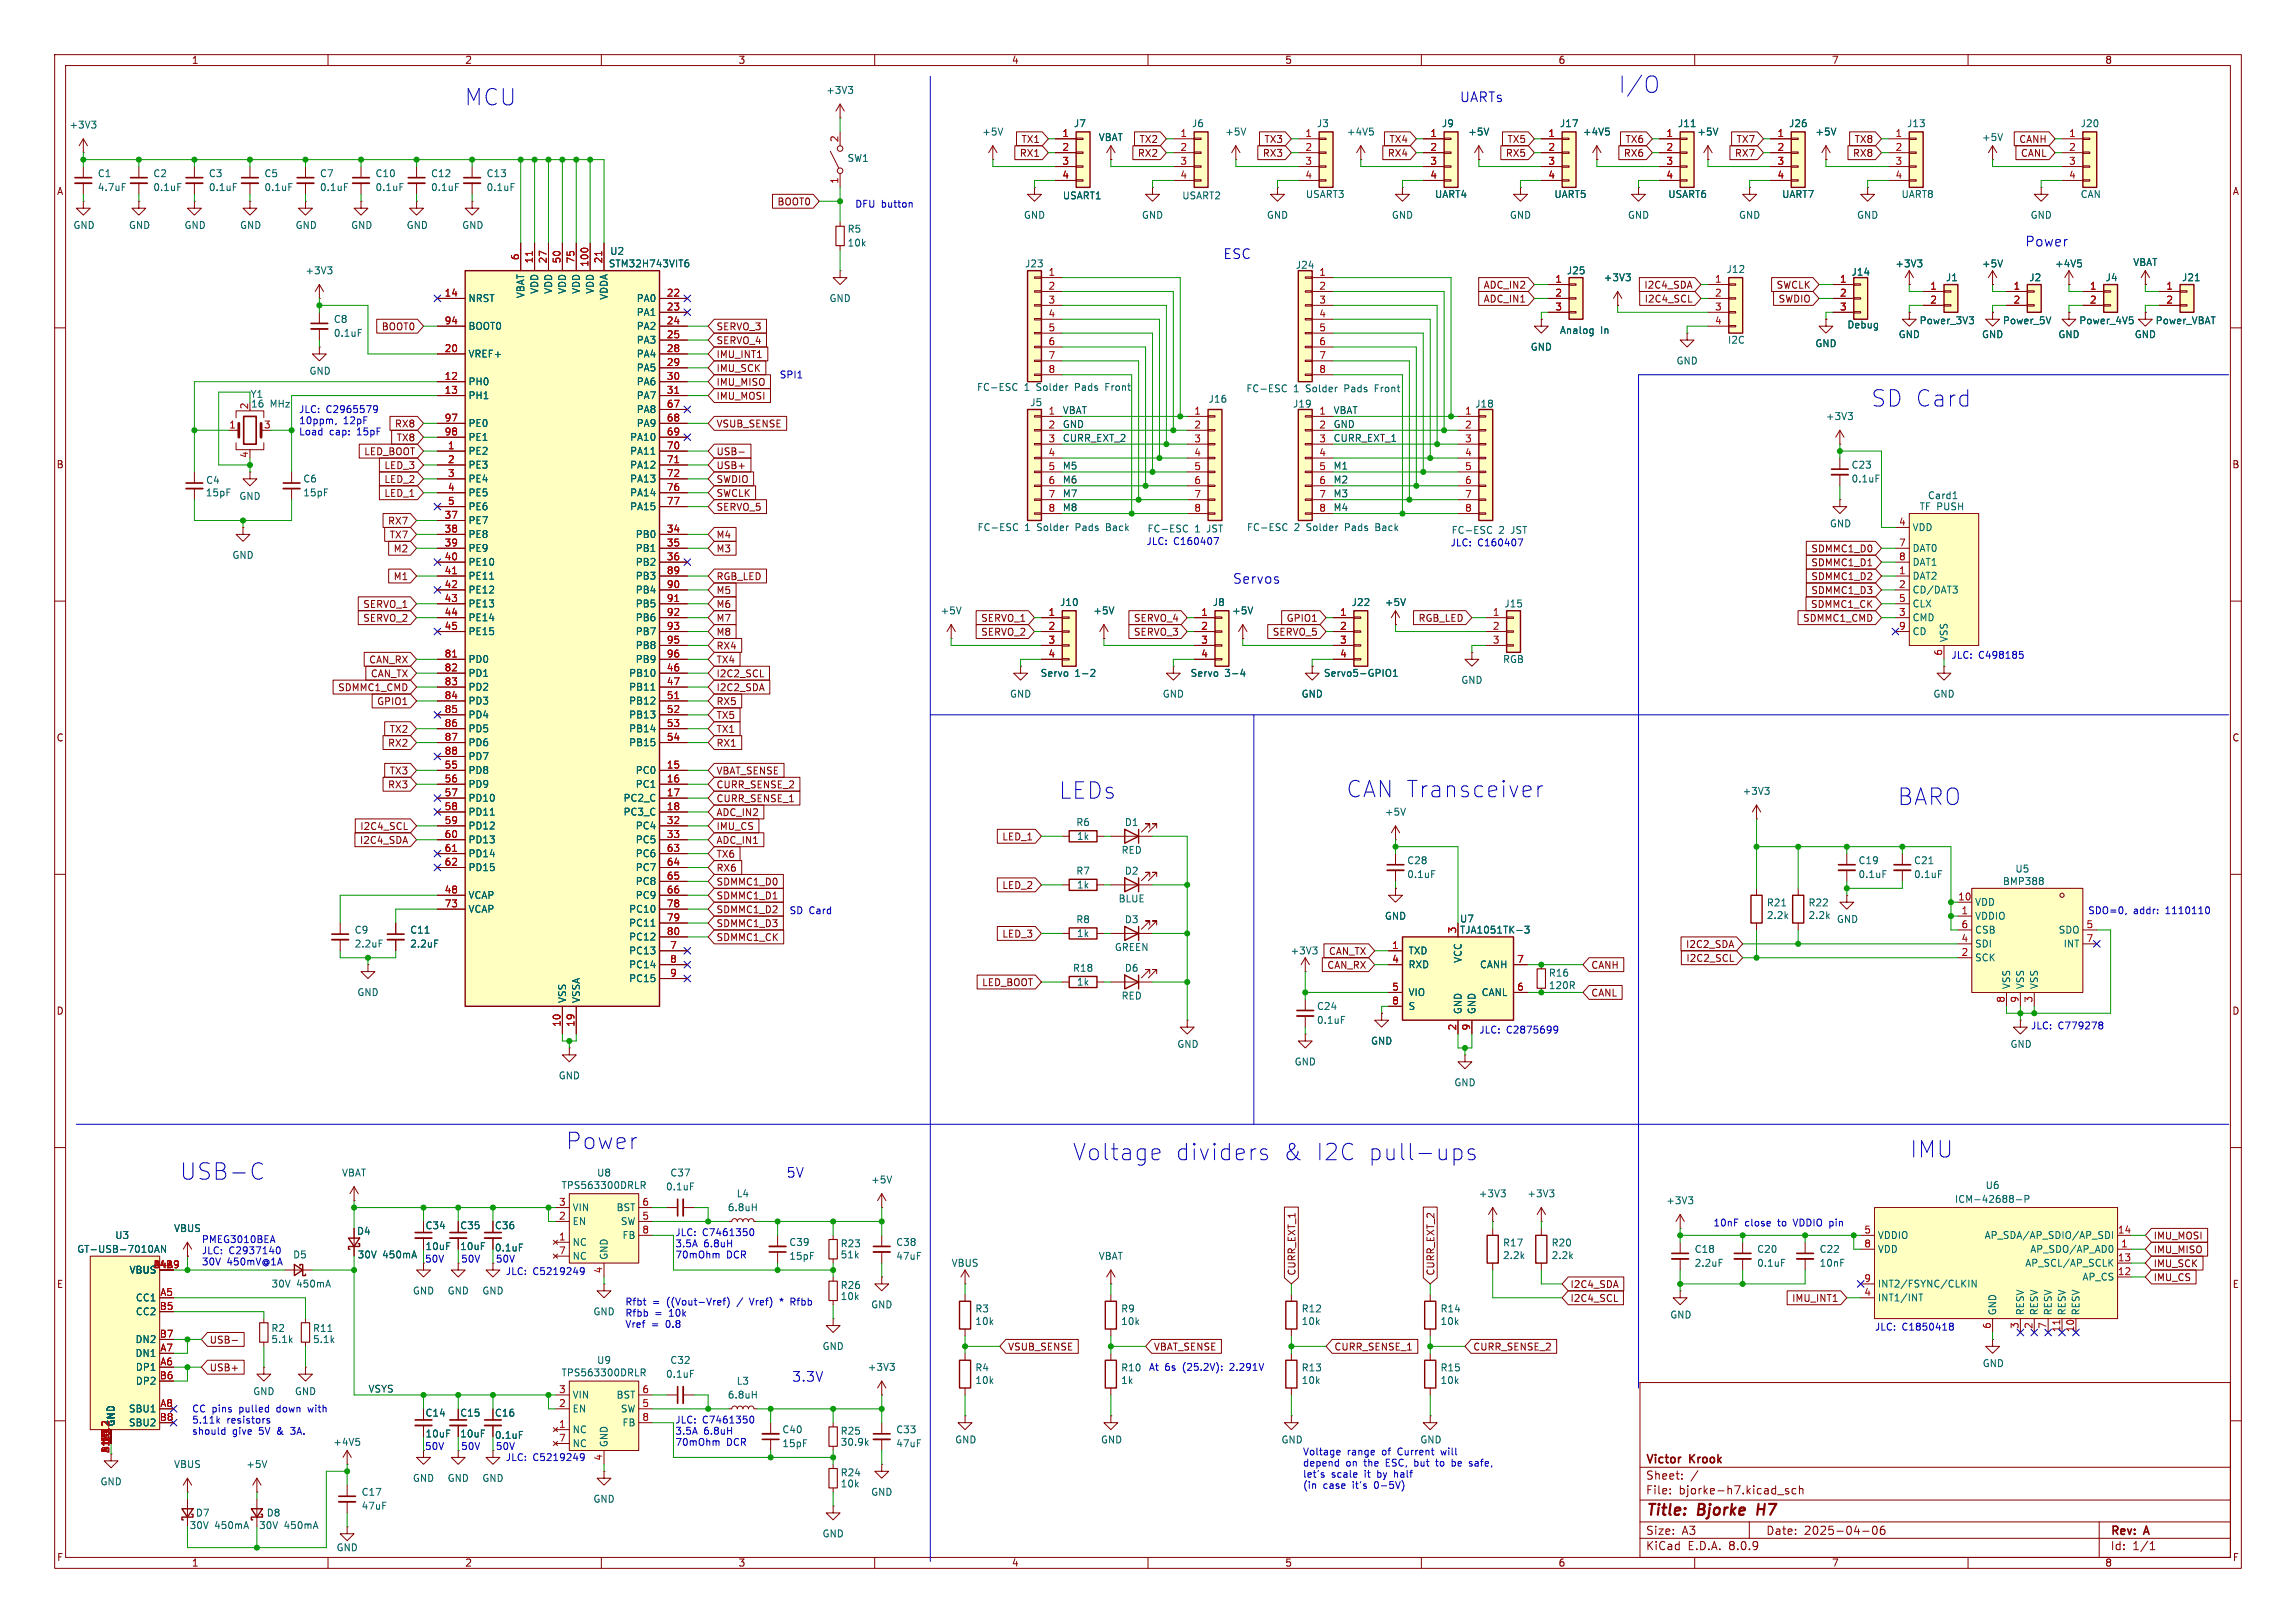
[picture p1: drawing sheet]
<svg xmlns="http://www.w3.org/2000/svg" width="420mm" height="297mm" viewBox="0 0 420 297" stroke-linecap="round" stroke-linejoin="round" font-family="sans-serif">
<defs><g id="words">
<g font-size="4.2" fill="#0000c2">
<text x="295.9" y="17.3">I/O</text>
<text x="84.8" y="19.6">MCU</text>
<text x="342.1" y="74.7">SD Card</text>
<text x="193.5" y="146.4">LEDs</text>
<text x="246.1" y="146.2">CAN Transceiver</text>
<text x="347" y="147.6">BARO</text>
<text x="103.4" y="210.6">Power</text>
<text x="196.1" y="212.6">Voltage</text>
<text x="214.8" y="212.6">dividers</text>
<text x="234.3" y="212.6">&amp;</text>
<text x="240.2" y="212.6">I2C</text>
<text x="249.6" y="212.6">pull-ups</text>
<text x="349.2" y="212.1">IMU</text>
<text x="32.8" y="216.2">USB-C</text>
</g>
<g font-size="2.8" fill="#840000">
<text x="301" y="277.9">Title:</text>
<text x="310.6" y="277.9">Bjorke</text>
<text x="322.3" y="277.9">H7</text>
</g>
<g font-size="2.5" fill="#0000c2">
<text x="267" y="18.9">UARTs</text>
<text x="223.7" y="47.6">ESC</text>
<text x="370.4" y="45.3">Power</text>
<text x="225.5" y="107">Servos</text>
<text x="143.8" y="215.6">5V</text>
<text x="144.8" y="253">3.3V</text>
</g>
<g font-size="2.1" fill="#840000">
<text x="301" y="268.2">Victor</text>
<text x="309.2" y="268.2">Krook</text>
<text x="301" y="273.7">File:</text>
<text x="301" y="271">Sheet:</text>
<text x="307.1" y="273.7">bjorke-h7.kicad_sch</text>
<text x="301" y="281.1">Size:</text>
<text x="307.6" y="281.1">A3</text>
<text x="323" y="281.1">Date:</text>
<text x="330" y="281.1">2025-04-06</text>
<text x="386" y="281.3">Rev:</text>
<text x="392.4" y="281.3">A</text>
<text x="301" y="283.9">KiCad</text>
<text x="308.7" y="283.9">E.D.A.</text>
<text x="316.3" y="283.9">8.0.9</text>
<text x="386" y="283.9">Id:</text>
<text x="390.1" y="283.9">1/1</text>
</g>
<g font-size="1.8" fill="#840000">
<text x="35" y="11.9">1</text>
<text x="85" y="11.9">2</text>
<text x="135" y="11.9">3</text>
<text x="185" y="11.9">4</text>
<text x="235" y="11.9">5</text>
<text x="285" y="11.9">6</text>
<text x="335" y="11.9">7</text>
<text x="385" y="11.9">8</text>
<text x="186.4" y="28.9">RX1</text>
<text x="186.8" y="26.4">TX1</text>
<text x="208" y="28.9">RX2</text>
<text x="208.3" y="26.4">TX2</text>
<text x="230.9" y="28.9">RX3</text>
<text x="231.2" y="26.4">TX3</text>
<text x="253.8" y="28.9">RX4</text>
<text x="254.1" y="26.4">TX4</text>
<text x="275.3" y="28.9">RX5</text>
<text x="275.7" y="26.4">TX5</text>
<text x="296.9" y="28.9">RX6</text>
<text x="297.2" y="26.4">TX6</text>
<text x="317.3" y="28.9">RX7</text>
<text x="317.6" y="26.4">TX7</text>
<text x="338.8" y="28.9">RX8</text>
<text x="339.2" y="26.4">TX8</text>
<text x="369.3" y="26.4">CANH</text>
<text x="369.6" y="28.9">CANL</text>
<text x="10.3" y="35.9">A</text>
<text x="408.3" y="35.9">A</text>
<text x="142.1" y="37.8">BOOT0</text>
<text x="271.3" y="53">ADC_IN2</text>
<text x="300.7" y="53">I2C4_SDA</text>
<text x="324.9" y="53">SWCLK</text>
<text x="271.3" y="55.6">ADC_IN1</text>
<text x="300.7" y="55.6">I2C4_SCL</text>
<text x="325.2" y="55.6">SWDIO</text>
<text x="69.7" y="60.6">BOOT0</text>
<text x="131" y="65.7">IMU_INT1</text>
<text x="131" y="63.2">SERVO_4</text>
<text x="131" y="60.6">SERVO_3</text>
<text x="131" y="70.8">IMU_MISO</text>
<text x="131" y="68.3">IMU_SCK</text>
<text x="131" y="73.3">IMU_MOSI</text>
<text x="66.5" y="83.5">LED_BOOT</text>
<text x="72.1" y="78.4">RX8</text>
<text x="72.5" y="81">TX8</text>
<text x="131" y="83.5">USB-</text>
<text x="131" y="78.4">VSUB_SENSE</text>
<text x="10.3" y="85.9">B</text>
<text x="70.2" y="88.6">LED_2</text>
<text x="70.2" y="86">LED_3</text>
<text x="131" y="88.6">SWDIO</text>
<text x="131" y="86">USB+</text>
<text x="408.2" y="85.9">B</text>
<text x="70.2" y="91.1">LED_1</text>
<text x="131" y="91.1">SWCLK</text>
<text x="131" y="93.7">SERVO_5</text>
<text x="70.9" y="96.2">RX7</text>
<text x="71.2" y="98.7">TX7</text>
<text x="71.9" y="101.3">M2</text>
<text x="131" y="98.7">M4</text>
<text x="131" y="101.3">M3</text>
<text x="331.2" y="101.3">SDMMC1_D0</text>
<text x="71.9" y="106.4">M1</text>
<text x="131" y="106.4">RGB_LED</text>
<text x="331.2" y="106.4">SDMMC1_D2</text>
<text x="331.2" y="103.8">SDMMC1_D1</text>
<text x="66.3" y="114">SERVO_2</text>
<text x="66.3" y="111.4">SERVO_1</text>
<text x="131" y="108.9">M5</text>
<text x="131" y="111.4">M6</text>
<text x="131" y="114">M7</text>
<text x="179.4" y="114">SERVO_1</text>
<text x="207.3" y="114">SERVO_4</text>
<text x="235.3" y="114">GPIO1</text>
<text x="259.4" y="114">RGB_LED</text>
<text x="329.7" y="114">SDMMC1_CMD</text>
<text x="331.2" y="111.4">SDMMC1_CK</text>
<text x="331.2" y="108.9">SDMMC1_D3</text>
<text x="131" y="119.1">RX4</text>
<text x="131" y="116.5">M8</text>
<text x="179.4" y="116.5">SERVO_2</text>
<text x="207.3" y="116.5">SERVO_3</text>
<text x="232.7" y="116.5">SERVO_5</text>
<text x="67.4" y="121.6">CAN_RX</text>
<text x="67.7" y="124.1">CAN_TX</text>
<text x="131" y="124.1">I2C2_SCL</text>
<text x="131" y="121.6">TX4</text>
<text x="61.7" y="126.7">SDMMC1_CMD</text>
<text x="68.9" y="129.2">GPIO1</text>
<text x="131" y="131.8">TX5</text>
<text x="131" y="129.2">RX5</text>
<text x="131" y="126.7">I2C2_SDA</text>
<text x="10.3" y="135.9">C</text>
<text x="70.9" y="136.8">RX2</text>
<text x="71.2" y="134.3">TX2</text>
<text x="131" y="134.3">TX1</text>
<text x="131" y="136.8">RX1</text>
<text x="408.2" y="135.9">C</text>
<text x="71.2" y="141.9">TX3</text>
<text x="131" y="141.9">VBAT_SENSE</text>
<text x="70.9" y="144.5">RX3</text>
<text x="131" y="149.5">ADC_IN2</text>
<text x="131" y="144.5">CURR_SENSE_2</text>
<text x="131" y="147">CURR_SENSE_1</text>
<text x="65.7" y="154.6">I2C4_SDA</text>
<text x="65.8" y="152.1">I2C4_SCL</text>
<text x="131" y="152.1">IMU_CS</text>
<text x="131" y="154.6">ADC_IN1</text>
<text x="183.2" y="154">LED_1</text>
<text x="131" y="157.2">TX6</text>
<text x="131" y="159.7">RX6</text>
<text x="131" y="162.2">SDMMC1_D0</text>
<text x="131" y="167.3">SDMMC1_D2</text>
<text x="131" y="164.8">SDMMC1_D1</text>
<text x="183.2" y="162.9">LED_2</text>
<text x="131" y="172.4">SDMMC1_CK</text>
<text x="131" y="169.9">SDMMC1_D3</text>
<text x="183.2" y="171.8">LED_3</text>
<text x="308.3" y="173.7">I2C2_SDA</text>
<text x="242.7" y="177.5">CAN_RX</text>
<text x="243" y="174.9">CAN_TX</text>
<text x="291" y="177.5">CANH</text>
<text x="308.4" y="176.2">I2C2_SCL</text>
<text x="10.3" y="185.9">D</text>
<text x="179.6" y="180.7">LED_BOOT</text>
<text x="291" y="182.6">CANL</text>
<text x="408.2" y="185.9">D</text>
<text x="65.2" y="226.2">D4</text>
<text x="77.7" y="225.1">C34</text>
<text x="84.1" y="225.1">C35</text>
<text x="90.4" y="225.1">C36</text>
<text x="393.9" y="227">IMU_MOSI</text>
<text x="237.2" y="233.5" transform="rotate(-90 237.2 233.5)">CURR_EXT_1</text>
<text x="262.6" y="233.5" transform="rotate(-90 262.6 233.5)">CURR_EXT_2</text>
<text x="393.9" y="232.1">IMU_SCK</text>
<text x="393.9" y="229.6">IMU_MISO</text>
<text x="10.3" y="235.9">E</text>
<text x="287.2" y="235.9">I2C4_SDA</text>
<text x="287.2" y="238.4">I2C4_SCL</text>
<text x="327.7" y="238.4">IMU_INT1</text>
<text x="393.9" y="234.6">IMU_CS</text>
<text x="408.3" y="235.9">E</text>
<text x="38.3" y="246.1">USB-</text>
<text x="38.3" y="251.1">USB+</text>
<text x="184.3" y="247.3">VSUB_SENSE</text>
<text x="211" y="247.3">VBAT_SENSE</text>
<text x="244" y="247.3">CURR_SENSE_1</text>
<text x="269.4" y="247.3">CURR_SENSE_2</text>
<text x="77.7" y="259.4">C14</text>
<text x="84.1" y="259.4">C15</text>
<text x="90.4" y="259.4">C16</text>
<text x="10.3" y="285.9">F</text>
<text x="35" y="286.9">1</text>
<text x="85" y="286.9">2</text>
<text x="135" y="286.9">3</text>
<text x="185" y="286.9">4</text>
<text x="235" y="286.9">5</text>
<text x="285" y="286.9">6</text>
<text x="335" y="286.9">7</text>
<text x="385" y="286.9">8</text>
<text x="408.3" y="285.9">F</text>
</g>
<g font-size="1.8" fill="#006464">
<text x="151" y="17.4">+3V3</text>
<text x="12.6" y="23.7">+3V3</text>
<text x="196.4" y="23.5">J7</text>
<text x="217.9" y="23.5">J6</text>
<text x="240.8" y="23.5">J3</text>
<text x="263.7" y="23.5">J9</text>
<text x="285.3" y="23.5">J17</text>
<text x="306.8" y="23.5">J11</text>
<text x="327.2" y="23.5">J26</text>
<text x="348.8" y="23.5">J13</text>
<text x="380.5" y="23.5">J20</text>
<text x="154.9" y="29.8">SW1</text>
<text x="179.6" y="25">+5V</text>
<text x="200.9" y="26">VBAT</text>
<text x="224" y="25">+5V</text>
<text x="246.3" y="25">+4V5</text>
<text x="268.5" y="25">+5V</text>
<text x="289.5" y="25">+4V5</text>
<text x="310.4" y="25">+5V</text>
<text x="332" y="25">+5V</text>
<text x="362.5" y="26">+5V</text>
<text x="17.8" y="32.6">C1</text>
<text x="17.8" y="35.2">4.7uF</text>
<text x="27.9" y="32.6">C2</text>
<text x="27.9" y="35.2">0.1uF</text>
<text x="38.1" y="32.6">C3</text>
<text x="38.1" y="35.2">0.1uF</text>
<text x="48.3" y="32.6">C5</text>
<text x="48.3" y="35.2">0.1uF</text>
<text x="58.4" y="32.6">C7</text>
<text x="58.4" y="35.2">0.1uF</text>
<text x="68.6" y="32.6">C10</text>
<text x="68.6" y="35.2">0.1uF</text>
<text x="78.7" y="32.6">C12</text>
<text x="78.7" y="35.2">0.1uF</text>
<text x="88.9" y="32.6">C13</text>
<text x="88.9" y="35.2">0.1uF</text>
<text x="187.2" y="40.2">GND</text>
<text x="194.3" y="36.7">USART1</text>
<text x="208.8" y="40.2">GND</text>
<text x="216.2" y="36.7">USART2</text>
<text x="231.6" y="40.2">GND</text>
<text x="238.8" y="36.4">USART3</text>
<text x="254.5" y="40.2">GND</text>
<text x="262.4" y="36.4">UART4</text>
<text x="276.1" y="40.2">GND</text>
<text x="284.2" y="36.4">UART5</text>
<text x="297.7" y="40.2">GND</text>
<text x="305.1" y="36.4">USART6</text>
<text x="318" y="40.2">GND</text>
<text x="325.9" y="36.4">UART7</text>
<text x="339.6" y="40.2">GND</text>
<text x="347.7" y="36.4">UART8</text>
<text x="371.3" y="40.2">GND</text>
<text x="380.5" y="36.4">CAN</text>
<text x="13.3" y="42.1">GND</text>
<text x="23.5" y="42.1">GND</text>
<text x="33.7" y="42.1">GND</text>
<text x="43.8" y="42.1">GND</text>
<text x="54" y="42.1">GND</text>
<text x="64.1" y="42.1">GND</text>
<text x="74.3" y="42.1">GND</text>
<text x="84.5" y="42.1">GND</text>
<text x="111.5" y="46.8">U2</text>
<text x="154.9" y="42.8">R5</text>
<text x="154.9" y="45.3">10k</text>
<text x="55.8" y="50.4">+3V3</text>
<text x="98.7" y="53.9" transform="rotate(-90 98.7 53.9)">VDD</text>
<text x="101.2" y="53.9" transform="rotate(-90 101.2 53.9)">VDD</text>
<text x="103.7" y="53.9" transform="rotate(-90 103.7 53.9)">VDD</text>
<text x="106.3" y="53.9" transform="rotate(-90 106.3 53.9)">VDD</text>
<text x="108.8" y="53.9" transform="rotate(-90 108.8 53.9)">VDD</text>
<text x="111.3" y="49.1">STM32H743VIT6</text>
<text x="187.4" y="49.1">J23</text>
<text x="236.9" y="49.4">J24</text>
<text x="286.5" y="50.4">J25</text>
<text x="293.3" y="51.7">+3V3</text>
<text x="315.7" y="50.1">J12</text>
<text x="338.6" y="50.6">J14</text>
<text x="346.6" y="49.1">+3V3</text>
<text x="355.9" y="51.7">J1</text>
<text x="362.5" y="49.1">+5V</text>
<text x="371.1" y="51.7">J2</text>
<text x="375.8" y="49.1">+4V5</text>
<text x="385.1" y="51.7">J4</text>
<text x="390.1" y="48.9">VBAT</text>
<text x="399" y="51.7">J21</text>
<text x="61" y="59.3">C8</text>
<text x="85.6" y="55.5">NRST</text>
<text x="96.1" y="54.7" transform="rotate(-90 96.1 54.7)">VBAT</text>
<text x="111.4" y="55" transform="rotate(-90 111.4 55)">VDDA</text>
<text x="116.4" y="55.5">PA0</text>
<text x="116.4" y="58">PA1</text>
<text x="151.6" y="55.5">GND</text>
<text x="351" y="59.5">Power_3V3</text>
<text x="366.3" y="59.5">Power_5V</text>
<text x="380.2" y="59.5">Power_4V5</text>
<text x="394.2" y="59.5">Power_VBAT</text>
<text x="61" y="61.8">0.1uF</text>
<text x="85.6" y="65.6">VREF+</text>
<text x="85.6" y="60.6">BOOT0</text>
<text x="116.4" y="60.6">PA2</text>
<text x="116.4" y="63.1">PA3</text>
<text x="116.4" y="65.6">PA4</text>
<text x="279.9" y="64.4">GND</text>
<text x="285.3" y="61.3">Analog</text>
<text x="292.8" y="61.3">In</text>
<text x="316" y="63.1">I2C</text>
<text x="332" y="63.7">GND</text>
<text x="337.8" y="60.3">Debug</text>
<text x="347.2" y="62.1">GND</text>
<text x="362.5" y="62.1">GND</text>
<text x="376.4" y="62.1">GND</text>
<text x="390.4" y="62.1">GND</text>
<text x="56.5" y="68.8">GND</text>
<text x="85.6" y="70.7">PH0</text>
<text x="116.4" y="68.2">PA5</text>
<text x="116.4" y="70.7">PA6</text>
<text x="178.6" y="71.7">FC-ESC</text>
<text x="187.3" y="71.7">1</text>
<text x="189.7" y="71.7">Solder</text>
<text x="196.9" y="71.7">Pads</text>
<text x="202.7" y="71.7">Front</text>
<text x="227.9" y="72">FC-ESC</text>
<text x="236.6" y="72">1</text>
<text x="239" y="72">Solder</text>
<text x="246.2" y="72">Pads</text>
<text x="252" y="72">Front</text>
<text x="306.6" y="66.9">GND</text>
<text x="45.7" y="73">Y1</text>
<text x="45.8" y="74.8">16</text>
<text x="49.4" y="74.8">MHz</text>
<text x="85.6" y="73.3">PH1</text>
<text x="116.4" y="73.3">PA7</text>
<text x="116.4" y="75.8">PA8</text>
<text x="188.4" y="74.5">J5</text>
<text x="221" y="73.9">J16</text>
<text x="236.4" y="74.8">J19</text>
<text x="269.8" y="74.8">J18</text>
<text x="333.9" y="77.1">+3V3</text>
<text x="85.6" y="83.4">PE2</text>
<text x="85.6" y="78.3">PE0</text>
<text x="85.6" y="80.9">PE1</text>
<text x="115.2" y="80.9">PA10</text>
<text x="115.2" y="83.4">PA11</text>
<text x="116.4" y="78.3">PA9</text>
<text x="37.6" y="88.7">C4</text>
<text x="55.4" y="88.5">C6</text>
<text x="85.6" y="86">PE3</text>
<text x="85.6" y="88.5">PE4</text>
<text x="115.2" y="86">PA12</text>
<text x="115.2" y="88.5">PA13</text>
<text x="338.6" y="86">C23</text>
<text x="338.6" y="88.5">0.1uF</text>
<text x="37.5" y="91">15pF</text>
<text x="43.7" y="91.7">GND</text>
<text x="55.4" y="91">15pF</text>
<text x="85.6" y="91">PE5</text>
<text x="85.6" y="93.6">PE6</text>
<text x="115.2" y="91">PA14</text>
<text x="115.2" y="93.6">PA15</text>
<text x="351" y="93.6">TF PUSH</text>
<text x="352.6" y="91.5">Card1</text>
<text x="85.6" y="96.1">PE7</text>
<text x="85.6" y="98.7">PE8</text>
<text x="85.6" y="101.2">PE9</text>
<text x="116.2" y="98.7">PB0</text>
<text x="116.2" y="101.2">PB1</text>
<text x="178.7" y="97.4">FC-ESC</text>
<text x="187.5" y="97.4">1</text>
<text x="189.8" y="97.4">Solder</text>
<text x="197.1" y="97.4">Pads</text>
<text x="202.8" y="97.4">Back</text>
<text x="209.8" y="97.6">FC-ESC</text>
<text x="218.5" y="97.6">1</text>
<text x="220.9" y="97.6">JST</text>
<text x="228" y="97.4">FC-ESC</text>
<text x="236.7" y="97.4">2</text>
<text x="239.1" y="97.4">Solder</text>
<text x="246.3" y="97.4">Pads</text>
<text x="252.1" y="97.4">Back</text>
<text x="265.4" y="97.9">FC-ESC</text>
<text x="274.2" y="97.9">2</text>
<text x="276.6" y="97.9">JST</text>
<text x="334.6" y="96.7">GND</text>
<text x="349.8" y="97.4">VDD</text>
<text x="349.8" y="101.2">DAT0</text>
<text x="42.4" y="102.5">GND</text>
<text x="85.6" y="103.7">PE10</text>
<text x="85.6" y="106.3">PE11</text>
<text x="116.2" y="103.7">PB2</text>
<text x="116.2" y="106.3">PB3</text>
<text x="349.8" y="106.3">DAT2</text>
<text x="349.8" y="103.7">DAT1</text>
<text x="85.6" y="108.8">PE12</text>
<text x="85.6" y="111.4">PE13</text>
<text x="85.6" y="113.9">PE14</text>
<text x="116.2" y="108.8">PB4</text>
<text x="116.2" y="111.4">PB5</text>
<text x="116.2" y="113.9">PB6</text>
<text x="172" y="112.6">+5V</text>
<text x="193.8" y="111.1">J10</text>
<text x="199.9" y="112.6">+5V</text>
<text x="221.8" y="111.1">J8</text>
<text x="225.3" y="112.6">+5V</text>
<text x="247.2" y="111.1">J22</text>
<text x="253.2" y="111.1">+5V</text>
<text x="275.1" y="111.4">J15</text>
<text x="349.8" y="108.8">CD/DAT3</text>
<text x="349.8" y="113.9">CMD</text>
<text x="349.8" y="111.4">CLX</text>
<text x="85.6" y="116.4">PE15</text>
<text x="116.2" y="116.4">PB7</text>
<text x="116.2" y="119">PB8</text>
<text x="349.8" y="116.4">CD</text>
<text x="356.5" y="117.6" transform="rotate(-90 356.5 117.6)">VSS</text>
<text x="85.6" y="121.5">PD0</text>
<text x="85.6" y="124.1">PD1</text>
<text x="115" y="124.1">PB10</text>
<text x="116.2" y="121.5">PB9</text>
<text x="190.3" y="124.1">Servo</text>
<text x="196.6" y="124.1">1-2</text>
<text x="217.7" y="124.1">Servo</text>
<text x="224.1" y="124.1">3-4</text>
<text x="242.1" y="124.1">Servo5-GPIO1</text>
<text x="267.2" y="125.3">GND</text>
<text x="274.8" y="121.5">RGB</text>
<text x="85.6" y="126.6">PD2</text>
<text x="85.6" y="129.1">PD3</text>
<text x="85.6" y="131.7">PD4</text>
<text x="115" y="126.6">PB11</text>
<text x="115" y="129.1">PB12</text>
<text x="115" y="131.7">PB13</text>
<text x="184.7" y="127.9">GND</text>
<text x="212.6" y="127.9">GND</text>
<text x="238" y="127.9">GND</text>
<text x="353.6" y="127.9">GND</text>
<text x="85.6" y="134.2">PD5</text>
<text x="85.6" y="136.8">PD6</text>
<text x="115" y="134.2">PB14</text>
<text x="115" y="136.8">PB15</text>
<text x="85.6" y="141.8">PD8</text>
<text x="85.6" y="139.3">PD7</text>
<text x="116.2" y="141.8">PC0</text>
<text x="85.6" y="144.4">PD9</text>
<text x="85.6" y="146.9">PD10</text>
<text x="85.6" y="149.5">PD11</text>
<text x="114" y="146.9">PC2_C</text>
<text x="114" y="149.5">PC3_C</text>
<text x="116.2" y="144.4">PC1</text>
<text x="253.2" y="149.5">+5V</text>
<text x="318.7" y="145.6">+3V3</text>
<text x="85.6" y="152">PD12</text>
<text x="85.6" y="154.5">PD13</text>
<text x="116.2" y="152">PC4</text>
<text x="116.2" y="154.5">PC5</text>
<text x="196.8" y="151.4">R6</text>
<text x="196.9" y="153.9">1k</text>
<text x="205.7" y="151.4">D1</text>
<text x="85.6" y="157.1">PD14</text>
<text x="85.6" y="159.6">PD15</text>
<text x="116.2" y="157.1">PC6</text>
<text x="116.2" y="159.6">PC7</text>
<text x="196.8" y="160.2">R7</text>
<text x="205.1" y="156.4">RED</text>
<text x="205.7" y="160.2">D2</text>
<text x="257.3" y="158.3">C28</text>
<text x="257.3" y="160.9">0.1uF</text>
<text x="339.9" y="158.3">C19</text>
<text x="339.9" y="160.9">0.1uF</text>
<text x="350" y="158.3">C21</text>
<text x="350" y="160.9">0.1uF</text>
<text x="368.6" y="159.9">U5</text>
<text x="85.6" y="164.7">VCAP</text>
<text x="85.6" y="167.2">VCAP</text>
<text x="115" y="167.2">PC10</text>
<text x="116.2" y="162.2">PC8</text>
<text x="116.2" y="164.7">PC9</text>
<text x="196.9" y="162.8">1k</text>
<text x="204.5" y="165.3">BLUE</text>
<text x="323.1" y="166.1">R21</text>
<text x="330.7" y="166.1">R22</text>
<text x="361.2" y="166">VDD</text>
<text x="366.3" y="162.2">BMP388</text>
<text x="64.8" y="171">C9</text>
<text x="64.8" y="173.6">2.2uF</text>
<text x="74.9" y="171">C11</text>
<text x="74.9" y="173.6">2.2uF</text>
<text x="115" y="169.8">PC11</text>
<text x="115" y="172.3">PC12</text>
<text x="196.8" y="169.1">R8</text>
<text x="196.9" y="171.7">1k</text>
<text x="205.7" y="169.1">D3</text>
<text x="253.2" y="168.5">GND</text>
<text x="267" y="171">TJA1051TK-3</text>
<text x="267" y="169">U7</text>
<text x="323.1" y="168.4">2.2k</text>
<text x="330.7" y="168.4">2.2k</text>
<text x="335.9" y="169.1">GND</text>
<text x="361.2" y="168.5">VDDIO</text>
<text x="361.2" y="173.6">SDI</text>
<text x="361.2" y="171">CSB</text>
<text x="376.5" y="171">SDO</text>
<text x="377.4" y="173.6">INT</text>
<text x="115" y="174.9">PC13</text>
<text x="115" y="177.4">PC14</text>
<text x="115" y="179.9">PC15</text>
<text x="196.2" y="178">R18</text>
<text x="203.8" y="174.2">GREEN</text>
<text x="205.7" y="178">D6</text>
<text x="236" y="174.9">+3V3</text>
<text x="257.6" y="174.9">TXD</text>
<text x="257.6" y="177.4">RXD</text>
<text x="267.6" y="176.3" transform="rotate(-90 267.6 176.3)">VCC</text>
<text x="270.6" y="177.4">CANH</text>
<text x="283.2" y="178.9">R16</text>
<text x="361.2" y="176.1">SCK</text>
<text x="65.3" y="182.5">GND</text>
<text x="103.7" y="183.6" transform="rotate(-90 103.7 183.6)">VSS</text>
<text x="106.3" y="183.6" transform="rotate(-90 106.3 183.6)">VSSA</text>
<text x="196.9" y="180.6">1k</text>
<text x="205.1" y="183.1">RED</text>
<text x="240.8" y="185">C24</text>
<text x="257.6" y="182.5">VIO</text>
<text x="257.6" y="185">S</text>
<text x="267.6" y="185.7" transform="rotate(-90 267.6 185.7)">GND</text>
<text x="270.1" y="185.7" transform="rotate(-90 270.1 185.7)">GND</text>
<text x="270.9" y="182.5">CANL</text>
<text x="283.2" y="181.2">120R</text>
<text x="367.9" y="181.1" transform="rotate(-90 367.9 181.1)">VSS</text>
<text x="370.4" y="181.1" transform="rotate(-90 370.4 181.1)">VSS</text>
<text x="373" y="181.1" transform="rotate(-90 373 181.1)">VSS</text>
<text x="215.3" y="191.9">GND</text>
<text x="240.8" y="187.6">0.1uF</text>
<text x="250.7" y="191.4">GND</text>
<text x="367.7" y="191.9">GND</text>
<text x="102.1" y="197.7">GND</text>
<text x="236.7" y="195.2">GND</text>
<text x="265.9" y="199">GND</text>
<text x="62.5" y="215.5">VBAT</text>
<text x="109.1" y="215.5">U8</text>
<text x="122.5" y="215.5">C37</text>
<text x="102.6" y="217.8">TPS563300DRLR</text>
<text x="104.6" y="221.8">VIN</text>
<text x="112.7" y="221.8">BST</text>
<text x="121.7" y="218">0.1uF</text>
<text x="133" y="221.8">6.8uH</text>
<text x="134.7" y="219.3">L4</text>
<text x="159.3" y="216.8">+5V</text>
<text x="270.4" y="219.3">+3V3</text>
<text x="279.3" y="219.3">+3V3</text>
<text x="304.7" y="220.6">+3V3</text>
<text x="357.5" y="220.3">ICM-42688-P</text>
<text x="363.1" y="217.8">U6</text>
<text x="21" y="226.9">U3</text>
<text x="31.7" y="225.7">VBUS</text>
<text x="104.6" y="224.4">EN</text>
<text x="113.5" y="224.4">SW</text>
<text x="113.8" y="226.9">FB</text>
<text x="343.4" y="226.9">VDDIO</text>
<text x="362.9" y="226.9">AP_SDA/AP_SDIO/AP_SDI</text>
<text x="14" y="229.5">GT-USB-7010AN</text>
<text x="23.6" y="233.3">VBUS</text>
<text x="53.5" y="230.5">D5</text>
<text x="65.3" y="230.5">30V</text>
<text x="70" y="230.5">450mA</text>
<text x="77.7" y="229">10uF</text>
<text x="84.1" y="229">10uF</text>
<text x="90.4" y="229.2">0.1uF</text>
<text x="104.6" y="228.2">NC</text>
<text x="104.6" y="230.7">NC</text>
<text x="111.4" y="230.6" transform="rotate(-90 111.4 230.6)">GND</text>
<text x="144.3" y="228.2">C39</text>
<text x="144.3" y="230.7">15pF</text>
<text x="153.7" y="230.5">51k</text>
<text x="153.7" y="228.4">R23</text>
<text x="163.8" y="228.2">C38</text>
<text x="163.8" y="230.7">47uF</text>
<text x="174" y="232">VBUS</text>
<text x="200.9" y="230.7">VBAT</text>
<text x="274.8" y="230.6">2.2k</text>
<text x="274.8" y="228.3">R17</text>
<text x="283.7" y="230.6">2.2k</text>
<text x="283.7" y="228.3">R20</text>
<text x="309.9" y="229.5">C18</text>
<text x="309.9" y="232">2.2uF</text>
<text x="321.3" y="229.5">C20</text>
<text x="321.3" y="232">0.1uF</text>
<text x="332.7" y="229.5">C22</text>
<text x="332.7" y="232">10nF</text>
<text x="343.4" y="229.5">VDD</text>
<text x="370.4" y="232">AP_SCL/AP_SCLK</text>
<text x="371.3" y="229.5">AP_SDO/AP_AD0</text>
<text x="24.7" y="238.4">CC1</text>
<text x="49.6" y="235.8">30V</text>
<text x="54.3" y="235.8">450mA</text>
<text x="75.4" y="237.1">GND</text>
<text x="81.8" y="237.1">GND</text>
<text x="88.1" y="237.1">GND</text>
<text x="153.7" y="238.1">10k</text>
<text x="153.7" y="236.1">R26</text>
<text x="159.3" y="239.6">GND</text>
<text x="343.4" y="238.4">INT1/INT</text>
<text x="343.4" y="235.8">INT2/FSYNC/CLKIN</text>
<text x="380.8" y="234.5">AP_CS</text>
<text x="24.7" y="246">DN2</text>
<text x="24.7" y="240.9">CC2</text>
<text x="49.5" y="243.9">R2</text>
<text x="49.5" y="246">5.1k</text>
<text x="57.2" y="246">5.1k</text>
<text x="57.2" y="243.9">R11</text>
<text x="108.5" y="240.9">GND</text>
<text x="178.3" y="240.4">R3</text>
<text x="178.3" y="242.7">10k</text>
<text x="205" y="240.4">R9</text>
<text x="205" y="242.7">10k</text>
<text x="238" y="242.7">10k</text>
<text x="238" y="240.4">R12</text>
<text x="263.4" y="242.7">10k</text>
<text x="263.4" y="240.4">R14</text>
<text x="305.4" y="241.5">GND</text>
<text x="365.4" y="240.8" transform="rotate(-90 365.4 240.8)">GND</text>
<text x="370.4" y="240.8" transform="rotate(-90 370.4 240.8)">RESV</text>
<text x="373" y="240.8" transform="rotate(-90 373 240.8)">RESV</text>
<text x="375.5" y="240.8" transform="rotate(-90 375.5 240.8)">RESV</text>
<text x="378.1" y="240.8" transform="rotate(-90 378.1 240.8)">RESV</text>
<text x="380.6" y="240.8" transform="rotate(-90 380.6 240.8)">RESV</text>
<text x="24.7" y="248.5">DN1</text>
<text x="24.7" y="251.1">DP1</text>
<text x="109.1" y="249.8">U9</text>
<text x="122.5" y="249.8">C32</text>
<text x="150.4" y="247.2">GND</text>
<text x="158.6" y="251.1">+3V3</text>
<text x="178.3" y="251.2">R4</text>
<text x="205" y="251.2">R10</text>
<text x="238" y="251.2">R13</text>
<text x="263.4" y="251.2">R15</text>
<text x="362.6" y="250.4">GND</text>
<text x="24.7" y="253.6">DP2</text>
<text x="46.2" y="255.5">GND</text>
<text x="53.8" y="255.5">GND</text>
<text x="102.6" y="252.1">TPS563300DRLR</text>
<text x="104.6" y="256.1">VIN</text>
<text x="112.7" y="256.1">BST</text>
<text x="121.7" y="252.3">0.1uF</text>
<text x="133" y="256.1">6.8uH</text>
<text x="134.7" y="253.6">L3</text>
<text x="178.3" y="253.5">10k</text>
<text x="205" y="253.5">1k</text>
<text x="238" y="253.5">10k</text>
<text x="263.4" y="253.5">10k</text>
<text x="23.5" y="258.7">SBU1</text>
<text x="23.5" y="261.2">SBU2</text>
<text x="77.7" y="263.2">10uF</text>
<text x="84.1" y="263.2">10uF</text>
<text x="90.4" y="263.5">0.1uF</text>
<text x="104.6" y="258.7">EN</text>
<text x="104.6" y="262.5">NC</text>
<text x="113.5" y="258.7">SW</text>
<text x="113.8" y="261.2">FB</text>
<text x="143" y="262.5">C40</text>
<text x="153.7" y="262.7">R25</text>
<text x="163.8" y="262.5">C33</text>
<text x="31.7" y="268.8">VBUS</text>
<text x="45" y="268.8">+5V</text>
<text x="60.9" y="264.8">+4V5</text>
<text x="104.6" y="265">NC</text>
<text x="111.4" y="264.9" transform="rotate(-90 111.4 264.9)">GND</text>
<text x="143" y="265">15pF</text>
<text x="153.7" y="264.8">30.9k</text>
<text x="163.8" y="265">47uF</text>
<text x="174.6" y="264.3">GND</text>
<text x="201.3" y="264.3">GND</text>
<text x="234.3" y="264.3">GND</text>
<text x="259.7" y="264.3">GND</text>
<text x="18.3" y="272">GND</text>
<text x="66" y="273.9">C17</text>
<text x="75.4" y="271.4">GND</text>
<text x="81.8" y="271.4">GND</text>
<text x="88.1" y="271.4">GND</text>
<text x="108.5" y="275.2">GND</text>
<text x="153.7" y="272.4">10k</text>
<text x="153.7" y="270.4">R24</text>
<text x="159.3" y="273.9">GND</text>
<text x="34.6" y="280">30V</text>
<text x="35.7" y="277.7">D7</text>
<text x="39.3" y="280">450mA</text>
<text x="47.3" y="280">30V</text>
<text x="48.7" y="277.7">D8</text>
<text x="52" y="280">450mA</text>
<text x="66" y="276.5">47uF</text>
<text x="150.4" y="281.5">GND</text>
<text x="61.5" y="284.1">GND</text>
</g>
<g font-size="1.8" fill="#a90000">
<text x="153.4" y="26.1" transform="rotate(-90 153.4 26.1)">2</text>
<text x="194.2" y="25.1">1</text>
<text x="194.2" y="27.7">2</text>
<text x="215.8" y="25.1">1</text>
<text x="215.8" y="27.7">2</text>
<text x="238.7" y="25.1">1</text>
<text x="238.7" y="27.7">2</text>
<text x="261.5" y="25.1">1</text>
<text x="261.5" y="27.7">2</text>
<text x="283.1" y="25.1">1</text>
<text x="283.1" y="27.7">2</text>
<text x="304.7" y="25.1">1</text>
<text x="304.7" y="27.7">2</text>
<text x="325" y="25.1">1</text>
<text x="325" y="27.7">2</text>
<text x="346.6" y="25.1">1</text>
<text x="346.6" y="27.7">2</text>
<text x="378.4" y="25.1">1</text>
<text x="378.4" y="27.7">2</text>
<text x="153.4" y="33.7" transform="rotate(-90 153.4 33.7)">1</text>
<text x="194.2" y="30.2">3</text>
<text x="194.2" y="32.8">4</text>
<text x="215.8" y="30.2">3</text>
<text x="215.8" y="32.8">4</text>
<text x="238.7" y="30.2">3</text>
<text x="238.7" y="32.8">4</text>
<text x="261.5" y="30.2">3</text>
<text x="261.5" y="32.8">4</text>
<text x="283.1" y="30.2">3</text>
<text x="283.1" y="32.8">4</text>
<text x="304.7" y="30.2">3</text>
<text x="304.7" y="32.8">4</text>
<text x="325" y="30.2">3</text>
<text x="325" y="32.8">4</text>
<text x="346.6" y="30.2">3</text>
<text x="346.6" y="32.8">4</text>
<text x="378.4" y="30.2">3</text>
<text x="378.4" y="32.8">4</text>
<text x="95" y="47.7" transform="rotate(-90 95 47.7)">6</text>
<text x="97.5" y="48.3" transform="rotate(-90 97.5 48.3)">11</text>
<text x="100.1" y="48.3" transform="rotate(-90 100.1 48.3)">27</text>
<text x="102.6" y="48.3" transform="rotate(-90 102.6 48.3)">50</text>
<text x="105.2" y="48.3" transform="rotate(-90 105.2 48.3)">75</text>
<text x="107.7" y="48.9" transform="rotate(-90 107.7 48.9)">100</text>
<text x="110.2" y="48.3" transform="rotate(-90 110.2 48.3)">21</text>
<text x="191.7" y="50.5">1</text>
<text x="191.7" y="53.1">2</text>
<text x="241.2" y="50.5">1</text>
<text x="241.2" y="53.1">2</text>
<text x="284.4" y="51.8">1</text>
<text x="313.6" y="51.8">1</text>
<text x="336.5" y="51.8">1</text>
<text x="353" y="53.1">1</text>
<text x="368.2" y="53.1">1</text>
<text x="382.2" y="53.1">1</text>
<text x="396.2" y="53.1">1</text>
<text x="81.2" y="54.4">14</text>
<text x="81.2" y="59.4">94</text>
<text x="121.9" y="54.4">22</text>
<text x="121.9" y="56.9">23</text>
<text x="121.9" y="59.4">24</text>
<text x="191.7" y="55.6">3</text>
<text x="191.7" y="58.2">4</text>
<text x="241.2" y="55.6">3</text>
<text x="241.2" y="58.2">4</text>
<text x="284.4" y="54.4">2</text>
<text x="284.4" y="56.9">3</text>
<text x="313.6" y="54.4">2</text>
<text x="313.6" y="56.9">3</text>
<text x="313.6" y="59.4">4</text>
<text x="336.5" y="54.4">2</text>
<text x="336.5" y="56.9">3</text>
<text x="353" y="55.6">2</text>
<text x="368.2" y="55.6">2</text>
<text x="382.2" y="55.6">2</text>
<text x="396.2" y="55.6">2</text>
<text x="81.2" y="64.5">20</text>
<text x="121.9" y="62">25</text>
<text x="121.9" y="64.5">28</text>
<text x="191.7" y="60.7">5</text>
<text x="191.7" y="63.2">6</text>
<text x="191.7" y="65.8">7</text>
<text x="241.2" y="60.7">5</text>
<text x="241.2" y="63.2">6</text>
<text x="241.2" y="65.8">7</text>
<text x="81.2" y="69.6">12</text>
<text x="121.9" y="67.1">29</text>
<text x="121.9" y="69.6">30</text>
<text x="191.7" y="68.3">8</text>
<text x="241.2" y="68.3">8</text>
<text x="45.5" y="75" transform="rotate(-90 45.5 75)">2</text>
<text x="81.2" y="72.1">13</text>
<text x="81.2" y="77.2">97</text>
<text x="121.9" y="72.1">31</text>
<text x="121.9" y="74.7">67</text>
<text x="121.9" y="77.2">68</text>
<text x="191.7" y="75.9">1</text>
<text x="218.4" y="75.9">1</text>
<text x="241.2" y="75.9">1</text>
<text x="267.9" y="75.9">1</text>
<text x="41.8" y="78.5">1</text>
<text x="45.5" y="83.9" transform="rotate(-90 45.5 83.9)">4</text>
<text x="48.2" y="78.5">3</text>
<text x="81.2" y="79.8">98</text>
<text x="81.8" y="82.3">1</text>
<text x="121.9" y="79.8">69</text>
<text x="121.9" y="82.3">70</text>
<text x="191.7" y="78.5">2</text>
<text x="191.7" y="81">3</text>
<text x="191.7" y="83.6">4</text>
<text x="218.4" y="78.5">2</text>
<text x="218.4" y="81">3</text>
<text x="218.4" y="83.6">4</text>
<text x="241.2" y="78.5">2</text>
<text x="241.2" y="81">3</text>
<text x="241.2" y="83.6">4</text>
<text x="267.9" y="78.5">2</text>
<text x="267.9" y="81">3</text>
<text x="267.9" y="83.6">4</text>
<text x="81.8" y="84.8">2</text>
<text x="81.8" y="87.4">3</text>
<text x="81.8" y="89.9">4</text>
<text x="121.9" y="84.8">71</text>
<text x="121.9" y="87.4">72</text>
<text x="121.9" y="89.9">76</text>
<text x="191.7" y="86.1">5</text>
<text x="191.7" y="88.6">6</text>
<text x="218.4" y="86.1">5</text>
<text x="218.4" y="88.6">6</text>
<text x="241.2" y="86.1">5</text>
<text x="241.2" y="88.6">6</text>
<text x="267.9" y="86.1">5</text>
<text x="267.9" y="88.6">6</text>
<text x="81.2" y="95">37</text>
<text x="81.8" y="92.5">5</text>
<text x="121.9" y="92.5">77</text>
<text x="191.7" y="91.2">7</text>
<text x="191.7" y="93.7">8</text>
<text x="218.4" y="91.2">7</text>
<text x="218.4" y="93.7">8</text>
<text x="241.2" y="91.2">7</text>
<text x="241.2" y="93.7">8</text>
<text x="267.9" y="91.2">7</text>
<text x="267.9" y="93.7">8</text>
<text x="81.2" y="97.5">38</text>
<text x="81.2" y="100.1">39</text>
<text x="121.9" y="97.5">34</text>
<text x="121.9" y="100.1">35</text>
<text x="347.3" y="96.3">4</text>
<text x="347.3" y="100.1">7</text>
<text x="81.2" y="102.6">40</text>
<text x="81.2" y="105.2">41</text>
<text x="81.2" y="107.7">42</text>
<text x="121.9" y="102.6">36</text>
<text x="121.9" y="105.2">89</text>
<text x="121.9" y="107.7">90</text>
<text x="347.3" y="105.2">1</text>
<text x="347.3" y="107.7">2</text>
<text x="347.3" y="102.6">8</text>
<text x="81.2" y="110.2">43</text>
<text x="81.2" y="112.8">44</text>
<text x="121.9" y="110.2">91</text>
<text x="121.9" y="112.8">92</text>
<text x="191.7" y="112.8">1</text>
<text x="219.6" y="112.8">1</text>
<text x="245" y="112.8">1</text>
<text x="273" y="112.8">1</text>
<text x="347.3" y="112.8">3</text>
<text x="347.3" y="110.2">5</text>
<text x="81.2" y="115.3">45</text>
<text x="121.9" y="115.3">93</text>
<text x="121.9" y="117.9">95</text>
<text x="191.7" y="115.3">2</text>
<text x="191.7" y="117.9">3</text>
<text x="219.6" y="115.3">2</text>
<text x="219.6" y="117.9">3</text>
<text x="245" y="115.3">2</text>
<text x="245" y="117.9">3</text>
<text x="273" y="115.3">2</text>
<text x="273" y="117.9">3</text>
<text x="347.3" y="115.3">9</text>
<text x="81.2" y="120.4">81</text>
<text x="81.2" y="122.9">82</text>
<text x="81.2" y="125.5">83</text>
<text x="121.9" y="122.9">46</text>
<text x="121.9" y="125.5">47</text>
<text x="121.9" y="120.4">96</text>
<text x="191.7" y="120.4">4</text>
<text x="219.6" y="120.4">4</text>
<text x="245" y="120.4">4</text>
<text x="355.3" y="120.1" transform="rotate(-90 355.3 120.1)">6</text>
<text x="81.2" y="128">84</text>
<text x="81.2" y="130.6">85</text>
<text x="121.9" y="128">51</text>
<text x="121.9" y="130.6">52</text>
<text x="81.2" y="133.1">86</text>
<text x="81.2" y="135.6">87</text>
<text x="121.9" y="133.1">53</text>
<text x="121.9" y="135.6">54</text>
<text x="81.2" y="140.7">55</text>
<text x="81.2" y="143.3">56</text>
<text x="81.2" y="138.2">88</text>
<text x="121.9" y="140.7">15</text>
<text x="121.9" y="143.3">16</text>
<text x="81.2" y="145.8">57</text>
<text x="81.2" y="148.3">58</text>
<text x="121.9" y="145.8">17</text>
<text x="121.9" y="148.3">18</text>
<text x="81.2" y="150.9">59</text>
<text x="81.2" y="153.4">60</text>
<text x="81.2" y="156">61</text>
<text x="121.9" y="150.9">32</text>
<text x="121.9" y="153.4">33</text>
<text x="121.9" y="156">63</text>
<text x="81.2" y="158.5">62</text>
<text x="121.9" y="158.5">64</text>
<text x="121.9" y="161">65</text>
<text x="81.2" y="163.6">48</text>
<text x="81.2" y="166.1">73</text>
<text x="121.9" y="163.6">66</text>
<text x="121.9" y="166.1">78</text>
<text x="358.1" y="164.8">10</text>
<text x="358.7" y="167.4">1</text>
<text x="121.9" y="168.7">79</text>
<text x="121.9" y="171.2">80</text>
<text x="122.5" y="173.7">7</text>
<text x="254.6" y="173.7">1</text>
<text x="266.4" y="170.9" transform="rotate(-90 266.4 170.9)">3</text>
<text x="358.7" y="172.5">4</text>
<text x="358.7" y="169.9">6</text>
<text x="381.6" y="169.9">5</text>
<text x="381.6" y="172.5">7</text>
<text x="122.5" y="176.3">8</text>
<text x="122.5" y="178.8">9</text>
<text x="254.6" y="176.3">4</text>
<text x="277.4" y="176.3">7</text>
<text x="358.7" y="175">2</text>
<text x="254.6" y="181.4">5</text>
<text x="254.6" y="183.9">8</text>
<text x="277.4" y="181.4">6</text>
<text x="366.8" y="183.6" transform="rotate(-90 366.8 183.6)">8</text>
<text x="369.3" y="183.6" transform="rotate(-90 369.3 183.6)">9</text>
<text x="371.9" y="183.6" transform="rotate(-90 371.9 183.6)">3</text>
<text x="102.6" y="188" transform="rotate(-90 102.6 188)">10</text>
<text x="105.2" y="188" transform="rotate(-90 105.2 188)">19</text>
<text x="266.4" y="188.7" transform="rotate(-90 266.4 188.7)">2</text>
<text x="269" y="188.7" transform="rotate(-90 269 188.7)">9</text>
<text x="102.2" y="220.7">3</text>
<text x="117.4" y="220.7">6</text>
<text x="102.2" y="223.3">2</text>
<text x="102.2" y="227.1">1</text>
<text x="117.4" y="223.3">5</text>
<text x="117.4" y="225.8">8</text>
<text x="340.9" y="225.8">5</text>
<text x="387.3" y="225.8">14</text>
<text x="28" y="232.2">B4A9</text>
<text x="102.2" y="229.6">7</text>
<text x="110.2" y="233.1" transform="rotate(-90 110.2 233.1)">4</text>
<text x="340.9" y="228.3">8</text>
<text x="387.3" y="233.4">12</text>
<text x="387.3" y="230.9">13</text>
<text x="387.9" y="228.3">1</text>
<text x="29.1" y="239.8">B5</text>
<text x="29.2" y="237.2">A5</text>
<text x="340.9" y="237.2">4</text>
<text x="340.9" y="234.7">9</text>
<text x="29.1" y="244.9">B7</text>
<text x="364.2" y="243.3" transform="rotate(-90 364.2 243.3)">6</text>
<text x="369.3" y="243.3" transform="rotate(-90 369.3 243.3)">3</text>
<text x="371.9" y="243.3" transform="rotate(-90 371.9 243.3)">2</text>
<text x="374.4" y="243.3" transform="rotate(-90 374.4 243.3)">7</text>
<text x="376.9" y="243.9" transform="rotate(-90 376.9 243.9)">11</text>
<text x="379.5" y="243.9" transform="rotate(-90 379.5 243.9)">10</text>
<text x="29.2" y="249.9">A6</text>
<text x="29.2" y="247.4">A7</text>
<text x="29.1" y="252.5">B6</text>
<text x="29.2" y="257.6">A8</text>
<text x="102.2" y="257.6">2</text>
<text x="102.2" y="255">3</text>
<text x="117.4" y="257.6">5</text>
<text x="117.4" y="255">6</text>
<text x="20.1" y="263.2" transform="rotate(-90 20.1 263.2)">5</text>
<text x="21.2" y="261.1" transform="rotate(-90 21.2 261.1)">GND</text>
<text x="29.1" y="260.1">B8</text>
<text x="102.2" y="261.4">1</text>
<text x="102.2" y="263.9">7</text>
<text x="117.4" y="260.1">8</text>
<text x="20.1" y="266" transform="rotate(-90 20.1 266)">B1A12</text>
<text x="20.1" y="264.2" transform="rotate(-90 20.1 264.2)">13</text>
<text x="110.2" y="267.4" transform="rotate(-90 110.2 267.4)">4</text>
</g>
<g font-size="1.8" fill="#0000c2">
<text x="156.3" y="38.2">DFU button</text>
<text x="142.5" y="69.4">SPI1</text>
<text x="54.6" y="75.8">JLC:</text>
<text x="54.6" y="77.8">10ppm,</text>
<text x="59.7" y="75.8">C2965579</text>
<text x="62.8" y="77.8">12pF</text>
<text x="54.6" y="79.9">Load</text>
<text x="60.3" y="79.9">cap:</text>
<text x="65.4" y="79.9">15pF</text>
<text x="209.6" y="99.9">JLC:</text>
<text x="214.7" y="99.9">C160407</text>
<text x="265.2" y="100.2">JLC:</text>
<text x="270.3" y="100.2">C160407</text>
<text x="356.9" y="120.8">JLC:</text>
<text x="361.9" y="120.8">C498185</text>
<text x="144.3" y="167.5">SD Card</text>
<text x="381.9" y="167.5">SDO=0,</text>
<text x="390.2" y="167.5">addr:</text>
<text x="396.2" y="167.5">1110110</text>
<text x="270.5" y="189.3">JLC:</text>
<text x="275.6" y="189.3">C2875699</text>
<text x="371.4" y="188.6">JLC:</text>
<text x="376.5" y="188.6">C779278</text>
<text x="36.8" y="227.7">PMEG3010BEA</text>
<text x="123.4" y="226.4">JLC:</text>
<text x="128.5" y="226.4">C7461350</text>
<text x="313.3" y="224.6">10nF</text>
<text x="319.2" y="224.6">close</text>
<text x="325.3" y="224.6">to</text>
<text x="328.4" y="224.6">VDDIO pin</text>
<text x="36.8" y="229.7">JLC:</text>
<text x="36.8" y="231.8">30V</text>
<text x="41.5" y="231.8">450mV@1A</text>
<text x="41.9" y="229.7">C2937140</text>
<text x="77.6" y="231.2">50V</text>
<text x="84.3" y="231.2">50V</text>
<text x="90.6" y="231.2">50V</text>
<text x="92.4" y="233.5">JLC:</text>
<text x="97.5" y="233.5">C5219249</text>
<text x="123.4" y="228.5">3.5A</text>
<text x="123.4" y="230.5">70mOhm</text>
<text x="128.7" y="228.5">6.8uH</text>
<text x="132.9" y="230.5">DCR</text>
<text x="114.3" y="239.1">Rfbt</text>
<text x="119.3" y="239.1">=</text>
<text x="122.1" y="239.1">((Vout-Vref)</text>
<text x="135.2" y="239.1">/</text>
<text x="137.7" y="239.1">Vref)</text>
<text x="143.4" y="239.1">*</text>
<text x="145.5" y="239.1">Rfbb</text>
<text x="114.3" y="241.2">Rfbb</text>
<text x="114.3" y="243.2">Vref</text>
<text x="119.2" y="243.2">=</text>
<text x="119.8" y="241.2">=</text>
<text x="121.9" y="243.2">0.8</text>
<text x="122.5" y="241.2">10k</text>
<text x="342.9" y="243.7">JLC:</text>
<text x="347.9" y="243.7">C1850418</text>
<text x="210.1" y="251.1">At</text>
<text x="213.1" y="251.1">6s</text>
<text x="216.5" y="251.1">(25.2V):</text>
<text x="225.3" y="251.1">2.291V</text>
<text x="35.1" y="258.6">CC pins</text>
<text x="35.1" y="260.6">5.11k</text>
<text x="35.1" y="262.6">should</text>
<text x="41.5" y="260.6">resistors</text>
<text x="42.5" y="262.6">give</text>
<text x="43.9" y="258.6">pulled</text>
<text x="47.5" y="262.6">5V</text>
<text x="50.9" y="258.6">down</text>
<text x="51" y="262.6">&amp;</text>
<text x="53.7" y="262.6">3A.</text>
<text x="56.8" y="258.6">with</text>
<text x="123.4" y="260.7">JLC:</text>
<text x="123.4" y="262.7">3.5A</text>
<text x="128.5" y="260.7">C7461350</text>
<text x="128.7" y="262.7">6.8uH</text>
<text x="77.6" y="265.5">50V</text>
<text x="84.3" y="265.5">50V</text>
<text x="90.6" y="265.5">50V</text>
<text x="92.4" y="267.6">JLC:</text>
<text x="97.5" y="267.6">C5219249</text>
<text x="123.4" y="264.8">70mOhm</text>
<text x="132.9" y="264.8">DCR</text>
<text x="238.3" y="266.5">Voltage</text>
<text x="238.3" y="268.6">depend</text>
<text x="246.2" y="268.6">on</text>
<text x="246.4" y="266.5">range</text>
<text x="249.7" y="268.6">the</text>
<text x="252.9" y="266.5">of</text>
<text x="253.8" y="268.6">ESC,</text>
<text x="256" y="266.5">Current</text>
<text x="259.2" y="268.6">but</text>
<text x="263.4" y="268.6">to</text>
<text x="264.1" y="266.5">will</text>
<text x="266.4" y="268.6">be</text>
<text x="269.9" y="268.6">safe,</text>
<text x="238.3" y="270.6">let's</text>
<text x="238.3" y="272.7">(in</text>
<text x="242" y="272.7">case</text>
<text x="243.5" y="270.6">scale</text>
<text x="247.5" y="272.7">it's</text>
<text x="249.7" y="270.6">it</text>
<text x="251.7" y="272.7">0-5V)</text>
<text x="252.2" y="270.6">by</text>
<text x="255.5" y="270.6">half</text>
</g>
<g font-size="1.8" fill="#0f0f0f">
<text x="194.3" y="75.9">VBAT</text>
<text x="243.8" y="75.9">VBAT</text>
<text x="194.3" y="80.9">CURR_EXT_2</text>
<text x="194.3" y="78.4">GND</text>
<text x="243.8" y="78.4">GND</text>
<text x="243.8" y="80.9">CURR_EXT_1</text>
<text x="194.3" y="86">M5</text>
<text x="194.3" y="88.6">M6</text>
<text x="243.8" y="88.6">M2</text>
<text x="243.8" y="86">M1</text>
<text x="194.3" y="91.1">M7</text>
<text x="194.3" y="93.6">M8</text>
<text x="243.8" y="93.6">M4</text>
<text x="243.8" y="91.1">M3</text>
<text x="67.3" y="254.9">VSYS</text>
</g>
</g></defs>
<g fill="none" stroke="#840000" stroke-width=".18">
<path d="M10 10h400v277h-400zM12 12h396v273h-396zM60 10v2M110 10v2M160 10v2M210 10v2M260 10v2M310 10v2M360 10v2M378.5 57.2v1.2h1.2l-1.2 1.3-1.3-1.3h1.3M378.5 57.2h.1M392.4 57.2v1.2h1.3l-1.3 1.3-1.2-1.3h1.2"/>
<path d="M392.4 57.2h.1M10 60h2M58.4 63.5v1.3h1.3l-1.3 1.2-1.3-1.2h1.3M58.4 63.5h.1M408 60h2M10 110h2M408 110h2M10 160h2M408 160h2M10 210h2M408 210h2M300 253h108v32h-108z"/>
<path d="M10 260h2M300 278.5h108M300 274.5h108M300 268.5h108M305.5 273.2v.2M305.5 272.5v.1M307.7 270.5v.2M307.7 269.8v.1M310.6 269.1l-1.3 1.9M320 278.5v3M325.2 273.5h1.1M327.2 272.5l-.4-.1-.2 .2 .1 .2 .5 .2v.3h-.6"/>
<path d="M328.5 272.5l-.4-.1-.3 .3v.4l.1 .2h.6M329.2 272.5l.2-.1 .3 .1 .1 .9M329.2 271.9v1.5M342.7 279.4l.2-.1a.8 .8 0 0 1 .5 .7 .8 .8 0 0 1-.5 .8l-.2-.2-.2-.4zM344.7 279.3a.59 .59 0 0 0-.8 .6v.6l.2 .2 .4 .1 .2-.2 .1-.5-.1-.2h-.5l-.3 .2M384 278.5v6.5M408 260h2M60 285v2M110 285v2M160 285v2M210 285v2M260 285v2"/>
<path d="M300 281.5h108M310 285v2M340.7 280.2h1.2M360 285v2M393.3 283.6h.9M393.3 282.5l.4-.4v1.5"/>
</g>
<path d="M321.7 275.2l-.3 2" fill="none" stroke="#840000" stroke-width=".4"/>
<path d="M355.6 52.1h2.5v5.1h-2.5z" fill="#ffffc2"/>
<g fill="none" stroke="#840000" stroke-width=".18">
<path d="M351.8 53.3h3.8M351.8 55.9h3.8M355.6 55.8h1.3v.2h-1.3zM355.6 53.2h1.3v.3h-1.3zM364.5 52.1h.1M364.5 49.5l-.8 1.3M364.5 49.5v2.6M364.5 49.5l.8 1.3M392.4 52.1h.1M392.4 49.5l-.7 1.3M392.4 49.5v2.6M392.4 49.5l.8 1.3"/>
<path d="M217.2 186.7v1.3h1.2l-1.2 1.2-1.3-1.2h1.3M217.2 186.7h.1M238.8 189.2v1.3h1.2l-1.2 1.3-1.3-1.3h1.3M238.8 189.2h.1M238.8 182.9v2M238.8 185.9v2.1M252.7 185.4v1.3h1.3l-1.3 1.3-1.2-1.3h1.2M252.7 185.4h.1M268 193v1.3h1.2l-1.2 1.3-1.3-1.3h1.3M268 193h.1M77.5 265.4v1.3h1.2l-1.2 1.3-1.3-1.3h1.3M77.5 260.9v2"/>
<path d="M83.8 265.4v1.3h1.3l-1.3 1.3-1.3-1.3h1.3"/>
</g>
<path d="M355.6 52.1h2.5v5.1h-2.5z" fill="none" stroke="#840000" stroke-width=".25"/>
<path d="M360.2 58h.8l-.4 .5 .3 .1 .1 .4-.2 .3h-.4M366.3 47.6l-.4 1.2M245.4 186h.6" fill="none" stroke="#006464" stroke-width=".18"/>
<path d="M237.2 185.9h3.1M75.9 260.9h3.1" fill="none" stroke="#840000" stroke-width=".33"/>
<path d="M237.2 184.9h3.1M75.9 259.8h3.1" fill="none" stroke="#840000" stroke-width=".3"/>
<path d="M398.8 52.1h2.5v5.1h-2.5z" fill="#ffffc2"/>
<g fill="none" stroke="#840000" stroke-width=".18">
<path d="M58.4 57.2v2M349.2 57.2v1.2h1.3l-1.3 1.3-1.2-1.3h1.2M349.2 57.2h.1M395 53.3h3.8M395 55.9h3.8M398.8 55.8h1.2v.2h-1.2zM398.8 53.2h1.2v.3h-1.2zM58.4 60.2v2M337.8 156.2v2M337.8 159.3v2M236.2 236.9v1.2M236.2 259.1v1.2h1.3l-1.3 1.3-1.3-1.3h1.3"/>
<path d="M236.2 259.1h.1M236.2 243.2v1.3M236.2 247.6v1.3M236.2 254v1.3"/>
</g>
<path d="M398.8 52.1h2.5v5.1h-2.5zM235.2 238.1h2v5.1h-2zM235.2 248.9h2v5.1h-2z" fill="none" stroke="#840000" stroke-width=".25"/>
<path d="M401.6 51.4h.7M65.5 60.3h.7M344.4 159.3h.6" fill="none" stroke="#006464" stroke-width=".18"/>
<path d="M56.9 60.2h3M336.3 159.3h3" fill="none" stroke="#840000" stroke-width=".33"/>
<path d="M56.9 59.2h3M336.3 158.2h3" fill="none" stroke="#840000" stroke-width=".3"/>
<path d="M349.2 94h12.7v24.1h-12.7z" fill="#ffffc2"/>
<g fill="none" stroke="#840000" stroke-width=".18">
<path d="M41.9 78.7h1.8M43.2 76.5v-1.3h5.1v1.3M43.2 81v1.3h5.1v-1.3M45.7 82.3v.3M346.7 96.5h2.5M349.2 94h12.7v24.1h-12.7zM346.7 105.4h2.5M346.7 108h2.5M346.7 113h2.5M346.7 110.5h2.5M346.7 100.3h2.5M346.7 102.9h2.5"/>
<path d="M346.7 115.6h2.5M355.6 118.1v2.6M355.6 121.9v1.3h1.3l-1.3 1.3-1.3-1.3h1.3M355.6 121.9h.1M348 156.2v2M348 159.3v2M261.6 236.9v1.2M203.2 259.1v1.2h1.3l-1.3 1.3-1.3-1.3h1.3M203.2 259.1h.1M203.2 247.6v1.3M203.2 254v1.3M261.6 259.1v1.2h1.3l-1.3 1.3-1.3-1.3h1.3"/>
<path d="M261.6 259.1h.1M261.6 243.2v1.3M261.6 247.6v1.3M261.6 254v1.3"/>
</g>
<path d="M357.3 91.3h.7M357.2 107.3h.8l-.4 .4M357.8 107.7l.2 .3v.3l-.2 .2M352.8 158.1h.8M354.6 159.3h.6" fill="none" stroke="#006464" stroke-width=".18"/>
<path d="M44.6 76.2h2.3v5.1h-2.3zM346.5 158.2h3" fill="none" stroke="#840000" stroke-width=".3"/>
<path d="M43.7 77.5v2.5M47.8 77.5v2.5" fill="none" stroke="#840000" stroke-width=".51"/>
<path d="M260.6 238.1h2v5.1h-2zM202.2 248.9h2v5.1h-2zM260.6 248.9h2v5.1h-2z" fill="none" stroke="#840000" stroke-width=".25"/>
<path d="M346.5 159.3h3" fill="none" stroke="#840000" stroke-width=".33"/>
<path d="M241.3 24.1h2.5v10.2h-2.5z" fill="#ffffc2"/>
<path d="M237.5 25.4h3.8M237.5 27.9h3.8M237.5 30.5h3.8M237.5 33h3.8M241.3 32.9h1.3v.2h-1.3zM241.3 30.4h1.3v.2h-1.3zM241.3 27.8h1.3v.3h-1.3zM241.3 25.3h1.3v.2h-1.3zM55.9 250.2v1.3h1.2l-1.2 1.2-1.3-1.2h1.3M55.9 250.2h.1" fill="none" stroke="#840000" stroke-width=".18"/>
<path d="M241.3 24.1h2.5v10.2h-2.5z" fill="none" stroke="#840000" stroke-width=".25"/>
<path d="M381 24.1h2.5v10.2h-2.5z" fill="#ffffc2"/>
<g fill="none" stroke="#840000" stroke-width=".18">
<path d="M45.7 36.8v1.3h1.3l-1.3 1.3-1.3-1.3h1.3M45.7 36.8h.1M55.9 36.8v1.3h1.2l-1.2 1.3-1.3-1.3h1.3M55.9 36.8h.1M76.2 36.8v1.3h1.3l-1.3 1.3-1.3-1.3h1.3M76.2 36.8h.1M226.1 29.2h.1M226.1 26.7l-.8 1.2M226.1 26.7v2.5M226.1 26.7l.7 1.2M373.4 34.3v1.3h1.2l-1.2 1.2-1.3-1.2h1.3M373.4 34.3h.1"/>
<path d="M377.2 25.4h3.8M377.2 27.9h3.8M377.2 30.5h3.8M377.2 33h3.8M381 32.9h1.3v.2h-1.3zM381 30.4h1.3v.2h-1.3zM381 27.8h1.3v.3h-1.3zM381 25.3h1.3v.2h-1.3zM58.4 54.6h.1M58.4 52.1l-.7 1.2M58.4 52.1v2.5M58.4 52.1l.8 1.2"/>
<path d="M349.2 52.1h.1M349.2 49.5l-.7 1.3M349.2 49.5v2.6M349.2 49.5l.8 1.3M64.8 219.7h.1M64.8 217.2v2.5M64.8 217.2l-.8 1.2M64.8 217.2l.7 1.2M52.1 232.4h5M64.8 226.6v3.3M77.5 231.1v1.3h1.2l-1.2 1.3-1.3-1.3h1.3M77.5 226.6v2"/>
<path d="M83.8 231.1v1.3h1.3l-1.3 1.3-1.3-1.3h1.3M273 223.5h.1M273 221l-.7 1.2M273 221v2.5M273 221l.8 1.2M48.3 241.3v.8M48.3 245.6v.8M55.9 241.3v.8M55.9 245.6v.8M34.3 273h.1M34.3 270.5v2.5M34.3 274.3v5.1"/>
<path d="M34.3 270.5l-.8 1.3M34.3 270.5l.8 1.3M47 273h.1M47 270.5v2.5M47 274.3v5.1M47 270.5l-.8 1.3M47 270.5l.8 1.3M63.5 268h.1M63.5 265.4l-.8 1.3M63.5 265.4v2.6M63.5 271.8v2M63.5 274.8v2.1"/>
<path d="M63.5 265.4l.8 1.3M90.2 265.4v1.3h1.2l-1.2 1.3-1.3-1.3h1.3M152.4 275.6v1.3h1.3l-1.3 1.2-1.3-1.2h1.3M152.4 275.6h.1"/>
</g>
<path d="M381 24.1h2.5v10.2h-2.5zM53.8 231.4l1.6 1-1.6 1zM54.9 231.6v-.2h.5v2h.5v-.2M63.8 226.6h2l-1 1.5zM65.5 227.6h.3v.5h-2v.5h.2M33.3 276.1h2l-1 1.5zM35.1 277.1h.2v.5h-2v.5h.2M46 276.1h2l-1 1.5zM47.8 277.1h.2v.5h-2v.5h.2" fill="none" stroke="#840000" stroke-width=".25"/>
<path d="M227.9 23.4l-.4 1.3M59.9 48.8h.8l-.4 .5M60.5 49.3l.2 .3v.3l-.2 .2M350.8 47.6h.7l-.4 .5M351.3 48.1l.2 .2v.3l-.2 .2M274.6 217.7h.7l-.4 .5M275.1 218.2l.2 .3v.3l-.2 .2M60 243.7h.7M48.8 267.3l-.4 1.2M65.1 263.2h.6M65.6 263.7l.2 .2v.3l-.2 .3" fill="none" stroke="#006464" stroke-width=".18"/>
<path d="M75.9 226.6h3.1M62 274.8h3" fill="none" stroke="#840000" stroke-width=".33"/>
<path d="M75.9 225.6h3.1M62 273.8h3" fill="none" stroke="#840000" stroke-width=".3"/>
<path d="M47.5 242.1h1.5v3.5h-1.5zM55.1 242.1h1.5v3.5h-1.5z" fill="none" stroke="#840000" stroke-width=".2"/>
<path d="M349.2 24.1h2.6v10.2h-2.6z" fill="#ffffc2"/>
<g fill="none" stroke="#840000" stroke-width=".18">
<path d="M153.7 19.1l-.8 1.2M153.7 19.1v2.5M153.7 19.1l.7 1.2M15.2 27.9h.1M15.2 36.8v1.3h1.3l-1.3 1.3-1.2-1.3h1.2M15.2 36.8h.1M15.2 25.4l-.7 1.3M15.2 25.4v2.5M15.2 30.5v2M15.2 33.5v2.1M15.2 25.4l.8 1.3M25.4 36.8v1.3h1.3l-1.3 1.3-1.3-1.3h1.3"/>
<path d="M25.4 36.8h.1M151.9 27.7l1.5 3M153.7 21.6h.1M153.7 24.1v2.6M153.7 31.8v2.5M181.6 29.2h.1M181.6 26.7l-.8 1.2M181.6 26.7v2.5M181.6 26.7l.8 1.2M345.4 25.4h3.8M345.4 27.9h3.8M345.4 30.5h3.8"/>
<path d="M345.4 33h3.8M349.2 32.9h1.3v.2h-1.3zM349.2 30.4h1.3v.2h-1.3zM349.2 27.8h1.3v.3h-1.3zM349.2 25.3h1.3v.2h-1.3zM153.7 49.5v1.3h1.2l-1.2 1.3-1.3-1.3h1.3M153.7 49.5h.1M153.7 40.6v.8M153.7 45v.7M364.5 57.2v1.2h1.3l-1.3 1.3-1.3-1.3h1.3M364.5 57.2h.1M238.8 177.8h.1"/>
<path d="M238.8 175.3l-.8 1.2M238.8 175.3v2.5M238.8 175.3l.7 1.2M34.3 229.9h.1M34.3 227.3l-.8 1.3M34.3 227.3v2.6M34.3 227.3l.8 1.3"/>
<circle cx="153.7" cy="31.2" r=".51"/>
<circle cx="153.7" cy="27.2" r=".51"/>
</g>
<path d="M349.2 24.1h2.6v10.2h-2.6z" fill="none" stroke="#840000" stroke-width=".25"/>
<path d="M155.2 15.8h.8l-.5 .5M155.7 16.3l.3 .2v.3l-.3 .3M16.8 22.2h.7l-.4 .5M17.3 22.7l.2 .2v.3l-.2 .2M22.4 33.6h.6M183.4 23.4l-.4 1.3M240.1 173.3h.8l-.4 .5M240.7 173.8l.2 .2v.3l-.2 .3" fill="none" stroke="#006464" stroke-width=".18"/>
<path d="M152.9 41.4h1.5v3.6h-1.5z" fill="none" stroke="#840000" stroke-width=".2"/>
<path d="M13.7 33.5h3.1" fill="none" stroke="#840000" stroke-width=".33"/>
<path d="M13.7 32.5h3.1" fill="none" stroke="#840000" stroke-width=".3"/>
<path d="M188 49.5h2.5v20.4h-2.5z" fill="#ffffc2"/>
<g fill="none" stroke="#840000" stroke-width=".18">
<path d="M189.2 58.3h1.3v.2h-1.3zM189.2 55.8h1.3v.2h-1.3zM189.2 53.2h1.3v.3h-1.3zM189.2 50.7h1.3v.2h-1.3zM190.5 50.8h3.8M190.5 53.3h3.8M190.5 55.9h3.8M190.5 58.4h3.8M189.2 68.5h1.3v.2h-1.3zM189.2 65.9h1.3v.3h-1.3zM189.2 63.4h1.3v.2h-1.3zM189.2 60.8h1.3v.3h-1.3z"/>
<path d="M190.5 61h3.8M190.5 63.5h3.8M190.5 66h3.8M190.5 68.6h3.8"/>
</g>
<path d="M188 49.5h2.5v20.4h-2.5z" fill="none" stroke="#840000" stroke-width=".25"/>
<path d="M185.7 70.2l.3 .1M186 71.3l-.3 .1" fill="none" stroke="#006464" stroke-width=".18"/>
<path d="M188 74.9h2.5v20.4h-2.5z" fill="#ffffc2"/>
<g fill="none" stroke="#840000" stroke-width=".18">
<path d="M189.2 78.6h1.3v.3h-1.3zM189.2 76.1h1.3v.2h-1.3zM190.5 76.2h3.8M190.5 78.7h3.8M189.2 93.9h1.3v.2h-1.3zM189.2 91.3h1.3v.3h-1.3zM189.2 88.8h1.3v.2h-1.3zM189.2 86.2h1.3v.3h-1.3zM189.2 83.7h1.3v.2h-1.3zM189.2 81.2h1.3v.2h-1.3zM190.5 81.3h3.8M190.5 83.8h3.8"/>
<path d="M190.5 86.4h3.8M190.5 88.9h3.8M190.5 91.4h3.8M190.5 94h3.8"/>
</g>
<path d="M188 74.9h2.5v20.4h-2.5z" fill="none" stroke="#840000" stroke-width=".25"/>
<path d="M185.8 95.8l.3 .2M186.1 97l-.3 .1" fill="none" stroke="#006464" stroke-width=".18"/>
<path d="M221 74.9h2.5v20.4h-2.5z" fill="#ffffc2"/>
<g fill="none" stroke="#840000" stroke-width=".18">
<path d="M86.4 30.5v2M86.4 33.5v2.1M217.2 76.2h3.8M217.2 78.7h3.8M221 78.6h1.2v.3h-1.2zM221 76.1h1.2v.2h-1.2zM217.2 81.3h3.8M217.2 83.8h3.8M217.2 86.4h3.8M217.2 88.9h3.8M217.2 91.4h3.8M217.2 94h3.8"/>
<path d="M221 93.9h1.2v.2h-1.2zM221 91.3h1.2v.3h-1.2zM221 88.8h1.2v.2h-1.2zM221 86.2h1.2v.3h-1.2zM221 83.7h1.2v.2h-1.2zM221 81.2h1.2v.2h-1.2zM186.7 121.9v1.3h1.3l-1.3 1.3-1.3-1.3h1.3M186.7 121.9h.1M194.3 153h1.3M200.7 153h1.2"/>
</g>
<path d="M221 74.9h2.5v20.4h-2.5zM195.6 152h5.1v2.1h-5.1z" fill="none" stroke="#840000" stroke-width=".25"/>
<path d="M93.5 33.6h.6M216.9 96.1l.3 .1M217.2 97.2l-.3 .2" fill="none" stroke="#006464" stroke-width=".18"/>
<path d="M84.8 33.5h3.1" fill="none" stroke="#840000" stroke-width=".33"/>
<path d="M84.8 32.5h3.1" fill="none" stroke="#840000" stroke-width=".3"/>
<path d="M237.5 49.5h2.5v20.4h-2.5z" fill="#ffffc2"/>
<g fill="none" stroke="#840000" stroke-width=".18">
<path d="M25.4 30.5v2M25.4 33.5v2.1M35.6 36.8v1.3h1.2l-1.2 1.3-1.3-1.3h1.3M35.6 36.8h.1M238.8 58.3h1.2v.2h-1.2zM238.8 55.8h1.2v.2h-1.2zM238.8 53.2h1.2v.3h-1.2zM238.8 50.7h1.2v.2h-1.2zM240 50.8h3.8M240 53.3h3.8M240 55.9h3.8M240 58.4h3.8"/>
<path d="M238.8 68.5h1.2v.2h-1.2zM238.8 65.9h1.2v.3h-1.2zM238.8 63.4h1.2v.2h-1.2zM238.8 60.8h1.2v.3h-1.2zM240 61h3.8M240 63.5h3.8M240 66h3.8M240 68.6h3.8"/>
</g>
<path d="M237.5 49.5h2.5v20.4h-2.5z" fill="none" stroke="#840000" stroke-width=".25"/>
<path d="M32.5 33.6h.6M234.9 70.4l.4 .2M235.3 71.6l-.4 .1" fill="none" stroke="#006464" stroke-width=".18"/>
<path d="M23.9 33.5h3" fill="none" stroke="#840000" stroke-width=".33"/>
<path d="M23.9 32.5h3" fill="none" stroke="#840000" stroke-width=".3"/>
<path d="M247.6 111.8h2.6v10.1h-2.6z" fill="#ffffc2"/>
<g fill="none" stroke="#840000" stroke-width=".18">
<path d="M35.6 30.5v2M35.6 33.5v2.1M76.2 30.5v2M76.2 33.5v2.1M86.4 36.8v1.3h1.2l-1.2 1.3-1.3-1.3h1.3M86.4 36.8h.1M243.8 113h3.8M243.8 115.6h3.8M243.8 118.1h3.8M247.6 118h1.3v.2h-1.3zM247.6 115.4h1.3v.3h-1.3zM247.6 112.9h1.3v.3h-1.3z"/>
<path d="M214.6 121.9v1.3h1.3l-1.3 1.3-1.2-1.3h1.2M214.6 121.9h.1M243.8 120.7h3.8M247.6 120.5h1.3v.3h-1.3z"/>
</g>
<path d="M247.6 111.8h2.6v10.1h-2.6z" fill="none" stroke="#840000" stroke-width=".25"/>
<path d="M42.7 33.6h.6M83.3 33.6h.6M253.8 122.5a.43 .43 0 0 1 .6 .4v.4a.43 .43 0 0 1-.6 .5M254.9 123.8h.7M254.9 122.9l.3-.4v1.3" fill="none" stroke="#006464" stroke-width=".18"/>
<path d="M34 33.5h3.1M74.7 33.5h3" fill="none" stroke="#840000" stroke-width=".33"/>
<path d="M34 32.5h3.1M74.7 32.5h3" fill="none" stroke="#840000" stroke-width=".3"/>
<path d="M194.3 111.8h2.5v10.1h-2.5z" fill="#ffffc2"/>
<path d="M190.5 113h3.8M190.5 115.6h3.8M190.5 118.1h3.8M194.3 118h1.3v.2h-1.3zM194.3 115.4h1.3v.3h-1.3zM194.3 112.9h1.3v.3h-1.3zM201.9 116.8h.1M201.9 114.3l-.7 1.3M201.9 114.3v2.5M201.9 114.3l.8 1.3M190.5 120.7h3.8M194.3 120.5h1.3v.3h-1.3z" fill="none" stroke="#840000" stroke-width=".18"/>
<path d="M194.3 111.8h2.5v10.1h-2.5z" fill="none" stroke="#840000" stroke-width=".25"/>
<path d="M203.7 111.1l-.4 1.2M199.6 122.6l.4-.1 .3 .4-.8 .9h.8" fill="none" stroke="#006464" stroke-width=".18"/>
<path d="M222.2 111.8h2.6v10.1h-2.6z" fill="#ffffc2"/>
<g fill="none" stroke="#840000" stroke-width=".18">
<path d="M55.9 30.5v2M55.9 33.5v2.1M66 30.5v2M66 33.5v2.1M35.6 86.4v2M35.6 89.4v2M44.4 96.5v1.3h1.3l-1.3 1.3-1.2-1.3h1.2M44.4 96.5h.1M45.7 86.4v1.2h1.3l-1.3 1.3-1.3-1.3h1.3M45.7 86.4h.1M218.4 113h3.8M218.4 115.6h3.8"/>
<path d="M218.4 118.1h3.8M222.2 118h1.3v.2h-1.3zM222.2 115.4h1.3v.3h-1.3zM222.2 112.9h1.3v.3h-1.3zM227.3 116.8h.1M227.3 114.3l-.7 1.3M227.3 114.3v2.5M227.3 114.3l.8 1.3M218.4 120.7h3.8M222.2 120.5h1.3v.3h-1.3zM240 121.9v1.3h1.3l-1.3 1.3-1.2-1.3h1.2M240 121.9h.1"/>
<path d="M369.6 186.7v1.3h1.2l-1.2 1.2-1.3-1.2h1.3M369.6 186.7h.1M203.2 236.9v1.2M203.2 243.2v1.3"/>
</g>
<path d="M222.2 111.8h2.6v10.1h-2.6zM202.2 238.1h2v5.1h-2z" fill="none" stroke="#840000" stroke-width=".25"/>
<path d="M63 33.6h.6M73.2 33.6h.6M229.1 111.1l-.4 1.2M227.3 122.4l-.3 .9h.8M227.6 122.9v.9" fill="none" stroke="#006464" stroke-width=".18"/>
<path d="M54.4 33.5h3M64.5 33.5h3.1M34 89.4h3.1" fill="none" stroke="#840000" stroke-width=".33"/>
<path d="M54.4 32.5h3M64.5 32.5h3.1M34 88.4h3.1" fill="none" stroke="#840000" stroke-width=".3"/>
<path d="M196.8 24.1h2.6v10.2h-2.6z" fill="#ffffc2"/>
<path d="M193 25.4h3.8M193 27.9h3.8M193 30.5h3.8M193 33h3.8M196.8 32.9h1.3v.2h-1.3zM196.8 30.4h1.3v.2h-1.3zM196.8 27.8h1.3v.3h-1.3zM196.8 25.3h1.3v.2h-1.3z" fill="none" stroke="#840000" stroke-width=".18"/>
<path d="M196.8 24.1h2.6v10.2h-2.6z" fill="none" stroke="#840000" stroke-width=".25"/>
<path d="M360.7 162.6h20.3v19h-20.3z" fill="#ffffc2"/>
<g fill="none" stroke="#840000" stroke-width=".18">
<path d="M189.2 34.3v1.3h1.3l-1.3 1.2-1.2-1.2h1.2M189.2 34.3h.1M233.7 34.3v1.3h1.2l-1.2 1.2-1.3-1.2h1.3M233.7 34.3h.1M53.3 86.4v2M53.3 89.4v2M194.3 179.7h1.3M200.7 179.7h1.2M203.2 179.7h7.6M203.2 170.8h7.6M210.3 178.2v-.8h-.8h.8l-1.5 1.5M210.3 169.3v-.8h-.8h.8l-1.5 1.6"/>
<path d="M211.6 178.2v-.8h-.8h.8l-1.5 1.5M211.6 169.3v-.8h-.8h.8l-1.5 1.6M358.1 167.6h2.6M358.1 165.1h2.6M358.1 175.3h2.6M358.1 172.7h2.6M358.1 170.2h2.6M360.7 162.6h20.3v19h-20.3zM381 172.7h2.5M381 170.2h2.5M367 181.6v2.6M369.6 181.6v2.6"/>
<path d="M372.1 181.6v2.6"/>
<circle cx="377.2" cy="163.8" r=".38"/>
</g>
<path d="M373.5 160.6l.3 .2-.3 .3 .3 .3v.2l-.3 .3" fill="none" stroke="#006464" stroke-width=".18"/>
<path d="M51.8 89.4h3.1" fill="none" stroke="#840000" stroke-width=".33"/>
<path d="M51.8 88.4h3.1" fill="none" stroke="#840000" stroke-width=".3"/>
<path d="M195.6 178.7h5.1v2h-5.1zM205.7 178.4l2.6 1.3-2.6 1.3zM205.7 169.5l2.6 1.3-2.6 1.3zM208.3 169.5v2.6M208.3 178.4v2.6" fill="none" stroke="#840000" stroke-width=".25"/>
<path d="M218.4 24.1h2.6v10.2h-2.6z" fill="#ffffc2"/>
<g fill="none" stroke="#840000" stroke-width=".18">
<path d="M210.8 34.3v1.3h1.3l-1.3 1.2-1.3-1.2h1.3M210.8 34.3h.1M214.6 25.4h3.8M214.6 27.9h3.8M214.6 30.5h3.8M214.6 33h3.8M218.4 32.9h1.3v.2h-1.3zM218.4 30.4h1.3v.2h-1.3zM218.4 27.8h1.3v.3h-1.3zM218.4 25.3h1.3v.2h-1.3zM203.2 153h7.6M210.3 151.5v-.8h-.8h.8l-1.5 1.6"/>
<path d="M211.6 151.5v-.8h-.8h.8l-1.5 1.6M203.2 161.9h7.6M210.3 160.4v-.8h-.8h.8l-1.5 1.6M211.6 160.4v-.8h-.8h.8l-1.5 1.6M203.2 234.9h.1M203.2 232.4l-.8 1.3M203.2 232.4v2.5M203.2 232.4l.8 1.3M48.3 250.2v1.3h1.2l-1.2 1.2-1.3-1.2h1.3M48.3 250.2h.1"/>
</g>
<path d="M218.4 24.1h2.6v10.2h-2.6zM205.7 151.8l2.6 1.2-2.6 1.3zM208.3 151.8v2.5M205.7 160.7l2.6 1.2-2.6 1.3zM208.3 160.7v2.5" fill="none" stroke="#840000" stroke-width=".25"/>
<path d="M85.1 49.5h35.5v134.7h-35.5z" fill="#ffffc2"/>
<path d="M85.1 49.5h35.5v134.7h-35.5zM195.6 169.8h5.1v2h-5.1zM195.6 160.9h5.1v2h-5.1zM175.5 238.1h2v5.1h-2zM175.5 248.9h2v5.1h-2z" fill="none" stroke="#840000" stroke-width=".25"/>
<g fill="none" stroke="#840000" stroke-width=".18">
<path d="M45.7 30.5v2M45.7 33.5v2.1M203.2 29.2h.1M203.2 26.7l-.8 1.2M203.2 26.7v2.5M203.2 26.7l.8 1.2M80 54.6h5.1M80 59.7h5.1M95.2 44.5v5M97.8 44.5v5M100.3 44.5v5M102.9 44.5v5"/>
<path d="M105.4 44.5v5M107.9 44.5v5M110.5 44.5v5M120.6 54.6h5.1M120.6 57.2h5.1M120.6 59.7h5.1M80 69.9h5.1M80 72.4h5.1M80 64.8h5.1M80 77.5h5.1M120.6 69.9h5.1M120.6 72.4h5.1"/>
<path d="M120.6 64.8h5.1M120.6 62.2h5.1M120.6 67.3h5.1M120.6 74.9h5.1M120.6 77.5h5.1M80 82.6h5.1M80 85.1h5.1M80 87.6h5.1M80 97.8h5.1M80 95.3h5.1M80 90.2h5.1M80 92.7h5.1"/>
<path d="M80 80h5.1M120.6 82.6h5.1M120.6 85.1h5.1M120.6 87.6h5.1M120.6 97.8h5.1M120.6 90.2h5.1M120.6 92.7h5.1M120.6 80h5.1M80 100.3h5.1M80 102.9h5.1M80 105.4h5.1M80 108h5.1"/>
<path d="M80 110.5h5.1M80 113h5.1M80 115.6h5.1M120.6 100.3h5.1M120.6 102.9h5.1M120.6 105.4h5.1M120.6 108h5.1M120.6 110.5h5.1M120.6 113h5.1M120.6 115.6h5.1M120.6 118.1h5.1M174 116.8h.1"/>
<path d="M174 114.3l-.8 1.3M174 114.3v2.5M174 114.3l.8 1.3M80 123.2h5.1M80 125.7h5.1M80 128.3h5.1M80 130.8h5.1M80 133.4h5.1M80 135.9h5.1M80 120.7h5.1M80 138.4h5.1M120.6 123.2h5.1"/>
<path d="M120.6 125.7h5.1M120.6 128.3h5.1M120.6 130.8h5.1M120.6 133.4h5.1M120.6 135.9h5.1M120.6 120.7h5.1M80 141h5.1M80 143.5h5.1M80 146.1h5.1M80 148.6h5.1M80 151.1h5.1M80 153.7h5.1"/>
<path d="M80 156.2h5.1M80 158.8h5.1M120.6 141h5.1M120.6 143.5h5.1M120.6 146.1h5.1M120.6 148.6h5.1M120.6 151.1h5.1M120.6 153.7h5.1M120.6 156.2h5.1M120.6 158.8h5.1M80 163.8h5.1M80 166.4h5.1"/>
<path d="M120.6 163.8h5.1M120.6 161.3h5.1M120.6 174h5.1M120.6 166.4h5.1M120.6 168.9h5.1M120.6 176.5h5.1M120.6 171.5h5.1M120.6 179.1h5.1M194.3 170.8h1.3M194.3 161.9h1.3M200.7 170.8h1.2M200.7 161.9h1.2"/>
<path d="M102.9 184.2v5M105.4 184.2v5M176.5 234.9h.1M176.5 232.4v2.5M176.5 236.9v1.2M176.5 232.4l-.7 1.3M176.5 232.4l.8 1.3M176.5 259.1v1.2h1.3l-1.3 1.3-1.2-1.3h1.2M176.5 259.1h.1M176.5 243.2v1.3M176.5 247.6v1.3M176.5 254v1.3"/>
</g>
<path d="M97.4 46v.7M110.1 46v.7M123.4 72h.8M123.4 84.7h.8M82.8 105h.7M123.4 110.1h.8M82.8 120.2h.7M123.4 127.9h.8M82.8 155.8h.7" fill="none" stroke="#a90000" stroke-width=".18"/>
<path d="M52.8 33.6h.7M125.4 48.1h.4l.2 .2-.1 .5h-.5M125.9 47.6l-.4 .1M119.1 83.1h.7M89.6 106h.7M175.8 111.1l-.4 1.2M119.1 126.3h.7M89.7 149.2h.7M119.1 169.5h.7" fill="none" stroke="#006464" stroke-width=".18"/>
<path d="M44.2 33.5h3" fill="none" stroke="#840000" stroke-width=".33"/>
<path d="M44.2 32.5h3" fill="none" stroke="#840000" stroke-width=".3"/>
<path d="M237.5 74.9h2.5v20.4h-2.5z" fill="#ffffc2"/>
<g fill="none" stroke="#840000" stroke-width=".18">
<path d="M238.8 78.6h1.2v.3h-1.2zM238.8 76.1h1.2v.2h-1.2zM240 76.2h3.8M240 78.7h3.8M238.8 93.9h1.2v.2h-1.2zM238.8 91.3h1.2v.3h-1.2zM238.8 88.8h1.2v.2h-1.2zM238.8 86.2h1.2v.3h-1.2zM238.8 83.7h1.2v.2h-1.2zM238.8 81.2h1.2v.2h-1.2zM240 81.3h3.8M240 83.8h3.8"/>
<path d="M240 86.4h3.8M240 88.9h3.8M240 91.4h3.8M240 94h3.8M255.3 153.7h.1M255.3 151.1l-.8 1.3M255.3 151.1v2.6M255.3 151.1l.7 1.3M67.3 176.5v1.3h1.3l-1.3 1.3-1.3-1.3h1.3M67.3 176.5h.1"/>
</g>
<path d="M237.5 74.9h2.5v20.4h-2.5z" fill="none" stroke="#840000" stroke-width=".25"/>
<path d="M235.1 95.8l.3 .2M235.4 97l-.3 .1M257.1 147.9l-.4 1.3" fill="none" stroke="#006464" stroke-width=".18"/>
<path d="M270.5 74.9h2.5v20.4h-2.5z" fill="#ffffc2"/>
<g fill="none" stroke="#840000" stroke-width=".18">
<path d="M278.1 34.3v1.3h1.3l-1.3 1.2-1.2-1.2h1.2M278.1 34.3h.1M266.7 76.2h3.8M266.7 78.7h3.8M270.5 78.6h1.3v.3h-1.3zM270.5 76.1h1.3v.2h-1.3zM266.7 81.3h3.8M266.7 83.8h3.8M266.7 86.4h3.8M266.7 88.9h3.8M266.7 91.4h3.8M266.7 94h3.8"/>
<path d="M270.5 93.9h1.3v.2h-1.3zM270.5 91.3h1.3v.3h-1.3zM270.5 88.8h1.3v.2h-1.3zM270.5 86.2h1.3v.3h-1.3zM270.5 83.7h1.3v.2h-1.3zM270.5 81.2h1.3v.2h-1.3z"/>
</g>
<path d="M270.5 74.9h2.5v20.4h-2.5z" fill="none" stroke="#840000" stroke-width=".25"/>
<path d="M272.5 96.3l.4 .2M272.9 97.5l-.4 .1" fill="none" stroke="#006464" stroke-width=".18"/>
<path d="M264.2 24.1h2.5v10.2h-2.5z" fill="#ffffc2"/>
<g fill="none" stroke="#840000" stroke-width=".18">
<path d="M256.5 34.3v1.3h1.3l-1.3 1.2-1.2-1.2h1.2M256.5 34.3h.1M260.3 25.4h3.9M260.3 27.9h3.9M260.3 30.5h3.9M260.3 33h3.9M264.2 32.9h1.2v.2h-1.2zM264.2 30.4h1.2v.2h-1.2zM264.2 27.8h1.2v.3h-1.2zM264.2 25.3h1.2v.2h-1.2zM270.5 29.2h.1M270.5 26.7l-.8 1.2"/>
<path d="M270.5 26.7v2.5M270.5 26.7l.8 1.2M318.8 227.3v2.1M318.8 230.4v2M330.2 227.3v2.1M330.2 230.4v2"/>
</g>
<path d="M264.2 24.1h2.5v10.2h-2.5z" fill="none" stroke="#840000" stroke-width=".25"/>
<path d="M317.2 230.4h3.1M328.7 230.4h3" fill="none" stroke="#840000" stroke-width=".33"/>
<path d="M317.2 229.4h3.1M328.7 229.4h3" fill="none" stroke="#840000" stroke-width=".3"/>
<path d="M272.3 23.4l-.4 1.3M325.9 230.5h.6" fill="none" stroke="#006464" stroke-width=".18"/>
<path d="M342.9 221h44.4v20.3h-44.4z" fill="#ffffc2"/>
<g fill="none" stroke="#840000" stroke-width=".18">
<path d="M340.4 228.6h2.5M340.4 226.1h2.5M340.4 237.5h2.5M340.4 234.9h2.5M342.9 221h44.4v20.3h-44.4zM387.3 228.6h2.6M387.3 233.7h2.6M387.3 231.1h2.6M387.3 226.1h2.6M364.5 241.3v2.5M369.6 241.3v2.5M372.1 241.3v2.5"/>
<path d="M374.6 241.3v2.5M377.2 241.3v2.5M379.7 241.3v2.5"/>
</g>
<path d="M368.8 219.6h1M370.4 219.4h.6l.1-.2v-.3l-.7-.1v1.2M351 236.8h.7M351.4 236.8v1.3M360.1 234.3v1.2M361.5 234.3v1.2l-.8-1.2v1.2M385.2 225.4a.64 .64 0 0 1 .7 .6 .64 .64 0 0 1-.7 .6M386 231l.5 .7M386.2 227.9a.79 .79 0 0 1 0 1.3M386.4 225.4v1.2M386.5 230.4l-.7 .8" fill="none" stroke="#006464" stroke-width=".18"/>
<path d="M376.8 241.6v.7" fill="none" stroke="#a90000" stroke-width=".18"/>
<path d="M256.5 171.5h20.4v15.2h-20.4z" fill="#ffffc2"/>
<path d="M256.5 171.5h20.4v15.2h-20.4zM320.3 163.8h2v5.1h-2zM327.9 163.8h2v5.1h-2zM280.9 226.1h2.1v5h-2.1z" fill="none" stroke="#840000" stroke-width=".25"/>
<g fill="none" stroke="#840000" stroke-width=".18">
<path d="M248.9 29.2h.1M248.9 26.7l-.7 1.2M248.9 26.7v2.5M248.9 26.7l.8 1.2M321.3 149.9h.1M321.3 147.3l-.8 1.3M321.3 147.3v2.6M321.3 147.3l.8 1.3M62.2 168.9v2M62.2 172v2M72.4 168.9v2M72.4 172v2"/>
<path d="M254 174h2.5M254 176.5h2.5M266.7 168.9v2.6M276.9 176.5h2.5M281.9 176.5v.8M321.3 162.6v1.2M321.3 168.9v1.3M328.9 162.6v1.2M328.9 168.9v1.3M337.8 163.8v1.3h1.3l-1.3 1.3-1.3-1.3h1.3M337.8 163.8h.1M104.1 191.8v1.2h1.3l-1.3 1.3-1.2-1.3h1.2"/>
<path d="M104.1 191.8h.1M254 181.6h2.5M254 184.2h2.5M266.7 186.7v2.5M269.2 186.7v2.5M276.9 181.6h2.5M281.9 180.8v.8M281.9 223.5h.1M281.9 221v2.5M281.9 224.8v1.3M281.9 231.1v1.3M281.9 221l-.7 1.2"/>
<path d="M281.9 221l.8 1.2M307.3 224.8h.1M307.3 236.2v1.3h1.3l-1.3 1.3-1.2-1.3h1.2M307.3 236.2h.1M307.3 222.2l-.7 1.3M307.3 222.2v2.6M307.3 222.2l.8 1.3"/>
</g>
<g fill="none" stroke="#006464" stroke-width=".18">
<path d="M250.6 23.4h.6M251 23.9l.2 .3v.3l-.2 .2M322.8 144.1h.8l-.4 .5M323.4 144.6l.2 .2v.3l-.2 .3M69.4 172h.6M77.8 170.8h.7M79.5 172h.6M277.5 170.3h.9M278.9 169.5h.8l-.4 .5 .3 .1v.5l-.1 .2-.6-.2M325.9 165.8h.7M283.5 217.7h.7l-.4 .5M284 218.2l.2 .3v.3l-.2 .2"/>
<path d="M308.9 219h.7l-.4 .5M309.4 219.5l.2 .2v.3l-.2 .3"/>
</g>
<path d="M281.2 177.3h1.5v3.5h-1.5z" fill="none" stroke="#840000" stroke-width=".2"/>
<path d="M60.7 172h3.1M70.9 172h3" fill="none" stroke="#840000" stroke-width=".33"/>
<path d="M60.7 170.9h3.1M70.9 170.9h3" fill="none" stroke="#840000" stroke-width=".3"/>
<path d="M285.7 24.1h2.6v10.2h-2.6z" fill="#ffffc2"/>
<path d="M281.9 25.4h3.8M281.9 27.9h3.8M281.9 30.5h3.8M281.9 33h3.8M285.7 32.9h1.3v.2h-1.3zM285.7 30.4h1.3v.2h-1.3zM285.7 27.8h1.3v.3h-1.3zM285.7 25.3h1.3v.2h-1.3z" fill="none" stroke="#840000" stroke-width=".18"/>
<path d="M285.7 24.1h2.6v10.2h-2.6z" fill="none" stroke="#840000" stroke-width=".25"/>
<path d="M327.7 24.1h2.5v10.2h-2.5z" fill="#ffffc2"/>
<path d="M323.8 25.4h3.9M323.8 27.9h3.9M323.8 30.5h3.9M323.8 33h3.9M327.7 32.9h1.2v.2h-1.2zM327.7 30.4h1.2v.2h-1.2zM327.7 27.8h1.2v.3h-1.2zM327.7 25.3h1.2v.2h-1.2z" fill="none" stroke="#840000" stroke-width=".18"/>
<path d="M327.7 24.1h2.5v10.2h-2.5z" fill="none" stroke="#840000" stroke-width=".25"/>
<path d="M339.1 50.8h2.5v7.6h-2.5z" fill="#ffffc2"/>
<path d="M341.6 34.3v1.3h1.3l-1.3 1.2-1.2-1.2h1.2M341.6 34.3h.1M335.3 52.1h3.8M335.3 54.6h3.8M335.3 57.2h3.8M339.1 57h1.3v.3h-1.3zM339.1 54.5h1.3v.2h-1.3zM339.1 51.9h1.3v.3h-1.3z" fill="none" stroke="#840000" stroke-width=".18"/>
<path d="M339.1 50.8h2.5v7.6h-2.5z" fill="none" stroke="#840000" stroke-width=".25"/>
<path d="M316.2 50.8h2.6v10.2h-2.6z" fill="#ffffc2"/>
<path d="M320 34.3v1.3h1.3l-1.3 1.2-1.2-1.2h1.2M320 34.3h.1M312.4 52.1h3.8M312.4 54.6h3.8M312.4 57.2h3.8M312.4 59.7h3.8M316.2 59.6h1.3v.2h-1.3zM316.2 57h1.3v.3h-1.3zM316.2 54.5h1.3v.2h-1.3zM316.2 51.9h1.3v.3h-1.3zM20.3 266.1v1.2h1.3l-1.3 1.3-1.3-1.3h1.3" fill="none" stroke="#840000" stroke-width=".18"/>
<path d="M316.2 50.8h2.6v10.2h-2.6z" fill="none" stroke="#840000" stroke-width=".25"/>
<path d="M287 50.8h2.6v7.6h-2.6z" fill="#ffffc2"/>
<g fill="none" stroke="#840000" stroke-width=".18">
<path d="M292.1 29.2h.1M292.1 26.7l-.8 1.2M292.1 26.7v2.5M292.1 26.7l.8 1.2M281.9 58.4v1.3h1.3l-1.3 1.3-1.2-1.3h1.2M281.9 58.4h.1M283.2 52.1h3.8M283.2 54.6h3.8M283.2 57.2h3.8M287 57h1.3v.3h-1.3zM287 54.5h1.3v.2h-1.3zM287 51.9h1.3v.3h-1.3z"/>
<path d="M295.9 55.9h.1M295.9 53.3l-.8 1.3M295.9 53.3v2.6M295.9 53.3l.8 1.3M334 58.4v1.3h1.3l-1.3 1.3-1.3-1.3h1.3M334 58.4h.1M364.5 245.1v1.3h1.3l-1.3 1.2-1.3-1.2h1.3M364.5 245.1h.1"/>
</g>
<path d="M287 50.8h2.6v7.6h-2.6z" fill="none" stroke="#840000" stroke-width=".25"/>
<path d="M293.7 23.4h.6M294.2 23.9l.2 .3v.3l-.2 .2M297.4 50.1h.8l-.4 .5M298 50.6l.2 .2v.3l-.2 .3M291 60.2h.4M291.4 60.2v1l-.2 .3M291.4 61h-.4" fill="none" stroke="#006464" stroke-width=".18"/>
<path d="M275.6 111.8h2.5v7.6h-2.5z" fill="#ffffc2"/>
<g fill="none" stroke="#840000" stroke-width=".18">
<path d="M308.6 61v1.2h1.3l-1.3 1.3-1.3-1.3h1.3M308.6 61h.1M255.3 114.3h.1M255.3 111.8l-.8 1.2M255.3 111.8v2.5M255.3 111.8l.7 1.2M269.2 119.4v1.3h1.3l-1.3 1.2-1.2-1.2h1.2M269.2 119.4h.1M271.8 113h3.8M271.8 115.6h3.8M271.8 118.1h3.8M275.6 118h1.3v.2h-1.3z"/>
<path d="M275.6 115.4h1.3v.3h-1.3zM275.6 112.9h1.3v.3h-1.3zM255.3 162.6v1.2h1.2l-1.2 1.3-1.3-1.3h1.3M255.3 162.6h.1M63.5 279.4v1.3h1.3l-1.3 1.2-1.3-1.2h1.3M63.5 279.4h.1"/>
</g>
<path d="M275.6 111.8h2.5v7.6h-2.5z" fill="none" stroke="#840000" stroke-width=".25"/>
<path d="M257.1 109.5l-.4 1.3" fill="none" stroke="#006464" stroke-width=".18"/>
<path d="M307.3 24.1h2.6v10.2h-2.6z" fill="#ffffc2"/>
<path d="M299.7 34.3v1.3h1.3l-1.3 1.2-1.3-1.2h1.3M299.7 34.3h.1M303.5 25.4h3.8M303.5 27.9h3.8M303.5 30.5h3.8M303.5 33h3.8M307.3 32.9h1.3v.2h-1.3zM307.3 30.4h1.3v.2h-1.3zM307.3 27.8h1.3v.3h-1.3zM307.3 25.3h1.3v.2h-1.3zM255.3 156.2v2M255.3 159.3v2" fill="none" stroke="#840000" stroke-width=".18"/>
<path d="M307.3 24.1h2.6v10.2h-2.6z" fill="none" stroke="#840000" stroke-width=".25"/>
<path d="M309.4 23.2h.7M261.9 159.3h.6" fill="none" stroke="#006464" stroke-width=".18"/>
<path d="M253.7 159.3h3.1" fill="none" stroke="#840000" stroke-width=".33"/>
<path d="M253.7 158.2h3.1" fill="none" stroke="#840000" stroke-width=".3"/>
<path d="M16.5 229.9h12.7v31.7h-12.7z" fill="#ffffc2"/>
<g fill="none" stroke="#840000" stroke-width=".18">
<path d="M312.4 29.2h.1M312.4 26.7l-.7 1.2M312.4 26.7v2.5M312.4 26.7l.8 1.2M334 29.2h.1M334 26.7l-.8 1.2M334 26.7v2.5M334 26.7l.8 1.2M378.5 52.1h.1M378.5 49.5l-.8 1.3M378.5 49.5v2.6M378.5 49.5l.7 1.3"/>
<path d="M336.5 78.7l-.7 1.3M336.5 78.7v2.6M336.5 78.7l.8 1.3M336.5 81.3h.1M336.5 91.4v1.3h1.3l-1.3 1.3-1.2-1.3h1.2M336.5 91.4h.1M336.5 83.8v2.1M336.5 86.9v2M16.5 229.9h12.7v31.7h-12.7zM90.2 226.6v2M121.9 255.3h2.1M125 255.3h2"/>
<path d="M133.3 257.8h.6l.1-.3 .4-.2 .3 .2 .2 .3 .1-.3 .4-.2 .3 .2 .2 .3 .1-.3 .4-.2 .4 .2 .1 .3 .2-.3 .3-.2 .4 .2 .1 .3h.5M141 260.3v2.1M141 263.4v2"/>
</g>
<path d="M18.8 260.2h.4" fill="none" stroke="#a90000" stroke-width=".18"/>
<g fill="none" stroke="#006464" stroke-width=".18">
<path d="M314.2 23.4l-.4 1.3M335.8 23.4l-.4 1.3M380.1 47.6h.6M380.5 48.1l.3 .2v.3l-.3 .2M338.1 75.5h.7l-.4 .5M338.6 76l.2 .2v.3l-.2 .3M343.2 86.9h.6M28.3 229.2l.4-1.3 .4 1.3M28.4 228.8h.6M30.3 227.9v1.3l-.8-1.3v1.3M95 227.7h.6M126.3 250.8h.6"/>
<path d="M137.6 255.2h.7M138.3 254.6v1.2"/>
</g>
<path d="M335 86.9h3.1M88.6 226.6h3.1M125 253.7v3.1M139.4 262.4h3.1" fill="none" stroke="#840000" stroke-width=".33"/>
<path d="M335 85.9h3.1M88.6 225.6h3.1M124 253.7v3.1M139.4 263.4h3.1" fill="none" stroke="#840000" stroke-width=".3"/>
<path d="M370.8 52.1h2.6v5.1h-2.6z" fill="#ffffc2"/>
<path d="M367 53.3h3.8M367 55.9h3.8M370.8 55.8h1.3v.2h-1.3zM370.8 53.2h1.3v.3h-1.3z" fill="none" stroke="#840000" stroke-width=".18"/>
<path d="M370.8 52.1h2.6v5.1h-2.6z" fill="none" stroke="#840000" stroke-width=".25"/>
<path d="M375.1 58l-.4 1.3" fill="none" stroke="#006464" stroke-width=".18"/>
<path d="M384.8 52.1h2.5v5.1h-2.5z" fill="#ffffc2"/>
<g fill="none" stroke="#840000" stroke-width=".18">
<path d="M381 53.3h3.8M381 55.9h3.8M384.8 55.8h1.3v.2h-1.3zM384.8 53.2h1.3v.3h-1.3zM133.3 223.5h.6l.1-.3 .4-.2 .3 .2 .2 .3 .1-.3 .4-.2 .3 .2 .2 .3 .1-.3 .4-.2 .4 .2 .1 .3 .2-.3 .3-.2 .4 .2 .1 .3h.5M142.2 226.1v2M142.2 229.1v2M152.4 226.1v.7M152.4 230.4v.7M152.4 233.7v.7M152.4 238v.8M307.3 227.3v2.1"/>
<path d="M307.3 230.4v2M152.4 241.3v1.3h1.3l-1.3 1.2-1.3-1.2h1.3M152.4 241.3h.1M161.3 255.3h.1M161.3 252.7l-.8 1.3M161.3 252.7v2.6M161.3 252.7l.8 1.3M110.5 269.2v1.3h1.3l-1.3 1.3-1.3-1.3h1.3M110.5 269.2h.1M152.4 260.3v.8M152.4 264.7v.7M152.4 268v.7"/>
<path d="M152.4 272.3v.7M161.3 268v1.2h1.3l-1.3 1.3-1.3-1.3h1.3M161.3 268h.1M161.3 260.3v2.1M161.3 263.4v2"/>
</g>
<path d="M384.8 52.1h2.5v5.1h-2.5z" fill="none" stroke="#840000" stroke-width=".25"/>
<path d="M389.5 58h.6M389.7 58.5h.3l.2 .2-.1 .4-.4 .2M137.6 220.9h.7M138.3 220.3v1.3M314.5 230.5h.6M162.8 249.5h.8l-.4 .5M163.3 250l.3 .2v.3l-.3 .3M158.4 264l.4 .5M158.8 263.6l-.5 .5" fill="none" stroke="#006464" stroke-width=".18"/>
<path d="M151.6 226.8h1.6v3.6h-1.6zM151.6 234.4h1.6v3.6h-1.6zM151.6 261.1h1.6v3.6h-1.6zM151.6 268.7h1.6v3.6h-1.6z" fill="none" stroke="#840000" stroke-width=".2"/>
<path d="M140.7 228.1h3.1M305.8 230.4h3.1M159.8 263.4h3" fill="none" stroke="#840000" stroke-width=".33"/>
<path d="M140.7 229.1h3.1M305.8 229.4h3.1M159.8 262.4h3" fill="none" stroke="#840000" stroke-width=".3"/>
<path d="M104.1 252.7h12.7v12.7h-12.7z" fill="#ffffc2"/>
<g fill="none" stroke="#840000" stroke-width=".18">
<path d="M66 36.8v1.3h1.3l-1.3 1.3-1.2-1.3h1.2M66 36.8h.1M364.5 29.2h.1M364.5 26.7l-.8 1.2M364.5 26.7v2.5M364.5 26.7l.8 1.2M83.8 226.6v2M110.5 234.9v1.3h1.3l-1.3 1.3-1.3-1.3h1.3M110.5 234.9h.1M161.3 233.7v1.2h1.3l-1.3 1.3-1.3-1.3h1.3M161.3 233.7h.1M273 224.8v1.3"/>
<path d="M273 231.1v1.3M101.6 257.8h2.5M101.6 255.3h2.5M104.1 252.7h12.7v12.7h-12.7zM116.8 257.8h2.6M116.8 255.3h2.6M83.8 260.9v2M90.2 260.9v2M101.2 261.2l.8 .8M101.2 263.8l.8 .7M101.6 261.6h2.5M101.6 264.2h2.5"/>
<path d="M102 261.2l-.8 .8M102 263.8l-.8 .7M110.5 265.4v2.6M116.8 260.3h2.6"/>
</g>
<path d="M366.3 24.5l-.4 1.2M117.3 250.5h.5l.2 .3-.1 .3-.6 .1M117.6 251.2l.4 .6M95 261.9h.6" fill="none" stroke="#006464" stroke-width=".18"/>
<path d="M272 226.1h2.1v5h-2.1z" fill="none" stroke="#840000" stroke-width=".25"/>
<path d="M82.3 226.6h3M82.3 260.9h3M88.6 260.9h3.1" fill="none" stroke="#840000" stroke-width=".33"/>
<path d="M82.3 225.6h3M82.3 259.8h3M88.6 259.8h3.1" fill="none" stroke="#840000" stroke-width=".3"/>
<path d="M104.1 218.4h12.7v12.7h-12.7z" fill="#ffffc2"/>
<g fill="none" stroke="#840000" stroke-width=".18">
<path d="M141.3 35.6h7.4l1.2 1.2-1.2 1.3h-7.4zM185.6 26.7h5.1l1.1 1.2-1.1 1.3h-5.1zM185.9 24.1h4.8l1.1 1.3-1.1 1.3h-4.8zM193 25.4h3.8M193 27.9h3.8M193 30.5h3.8M193 33h3.8M203.2 29.2h.1M207.2 26.7h5l1.2 1.2-1.2 1.3h-5zM207.5 24.1h4.7l1.2 1.3-1.2 1.3h-4.7zM230.1 26.7h5l1.1 1.2-1.1 1.3h-5zM230.4 24.1h4.7l1.1 1.3-1.1 1.3h-4.7z"/>
<path d="M252.9 26.7h5.1l1.1 1.2-1.1 1.3h-5.1zM253.2 24.1h4.8l1.1 1.3-1.1 1.3h-4.8zM260.3 25.4h3.9M260.3 27.9h3.9M260.3 30.5h3.9M260.3 33h3.9M270.5 29.2h.1M274.5 26.7h5.1l1.1 1.2-1.1 1.3h-5.1zM274.8 24.1h4.8l1.1 1.3-1.1 1.3h-4.8zM281.9 25.4h3.8M281.9 27.9h3.8M281.9 30.5h3.8"/>
<path d="M281.9 33h3.8M292.1 29.2h.1M296.1 26.7h5l1.2 1.2-1.2 1.3h-5zM296.4 24.1h4.7l1.2 1.3-1.2 1.3h-4.7zM303.5 25.4h3.8M303.5 27.9h3.8M303.5 30.5h3.8M303.5 33h3.8M312.4 29.2h.1M316.4 26.7h5.1l1.1 1.2-1.1 1.3h-5.1zM316.7 24.1h4.8l1.1 1.3-1.1 1.3h-4.8zM323.8 25.4h3.9"/>
<path d="M323.8 27.9h3.9M323.8 30.5h3.9M323.8 33h3.9M334 29.2h.1M338 26.7h5.1l1.1 1.2-1.1 1.3h-5.1zM338.3 24.1h4.8l1.1 1.3-1.1 1.3h-4.8zM368.5 24.1h6.3l1.1 1.3-1.1 1.3h-6.3zM368.8 26.7h6l1.1 1.2-1.1 1.3h-6zM68.9 58.4h7.5l1.1 1.3-1.1 1.3h-7.5zM80 54.6h5.1M80 59.7h5.1M95.2 44.5v5"/>
<path d="M97.8 44.5v5M100.3 44.5v5M102.9 44.5v5M105.4 44.5v5M107.9 44.5v5M110.5 44.5v5M120.6 54.6h5.1M120.6 57.2h5.1M120.6 59.7h5.1M130.7 58.4h9.5v2.6h-9.5l-1.2-1.3zM270.5 50.8h9.1l1.1 1.3-1.1 1.2h-9.1zM270.5 53.3h9.1l1.1 1.3-1.1 1.3h-9.1z"/>
<path d="M281.9 58.4h.1M283.2 52.1h3.8M283.2 54.6h3.8M283.2 57.2h3.8M295.9 55.9h.1M299.9 50.8h10.1l1.1 1.3-1.1 1.2h-10.1zM299.9 53.3h10.1l1.1 1.3-1.1 1.3h-10.1zM308.9 55.3h.6M324.1 50.8h7.5l1.1 1.3-1.1 1.2h-7.5zM324.4 53.3h7.2l1.1 1.3-1.1 1.3h-7.2zM334 58.4h.1M335.3 52.1h3.8"/>
<path d="M335.3 54.6h3.8M335.3 57.2h3.8M349.2 57.2h.1M349.2 52.1h.1M351.8 53.3h3.8M351.8 55.9h3.8M364.5 52.1h.1M364.5 57.2h.1M367 53.3h3.8M367 55.9h3.8M378.5 57.2h.1M378.5 52.1h.1"/>
<path d="M381 53.3h3.8M381 55.9h3.8M392.4 52.1h.1M392.4 57.2h.1M395 53.3h3.8M395 55.9h3.8M71.3 76.2h5.1l1.1 1.3-1.1 1.2h-5.1zM71.6 78.7h4.8l1.1 1.3-1.1 1.3h-4.8zM80 69.9h5.1M80 72.4h5.1M80 64.8h5.1M80 77.5h5.1"/>
<path d="M120.6 69.9h5.1M120.6 72.4h5.1M120.6 64.8h5.1M120.6 62.2h5.1M120.6 67.3h5.1M120.6 74.9h5.1M120.6 77.5h5.1M130.7 63.5h9.8v2.5h-9.8l-1.2-1.2zM130.7 68.6h10.2v2.5h-10.2l-1.2-1.2zM130.7 71.1h10.2v2.6h-10.2l-1.2-1.3zM130.7 66h9.4v2.6h-9.4l-1.2-1.3zM130.7 61h9.5v2.5h-9.5l-1.2-1.3z"/>
<path d="M130.7 76.2h13.2v2.5h-13.2l-1.2-1.2zM65.7 81.3h10.7l1.1 1.3-1.1 1.2h-10.7zM69.4 88.9h7l1.1 1.3-1.1 1.2h-7zM69.4 86.4h7l1.1 1.2-1.1 1.3h-7zM69.4 83.8h7l1.1 1.3-1.1 1.3h-7zM70.1 94h5l1.1 1.3-1.1 1.2h-5zM70.4 96.5h4.7l1.1 1.3-1.1 1.3h-4.7zM71.1 99.1h4l1.1 1.2-1.1 1.3h-4zM80 82.6h5.1M80 85.1h5.1M80 87.6h5.1M80 97.8h5.1"/>
<path d="M80 95.3h5.1M80 90.2h5.1M80 92.7h5.1M80 80h5.1M120.6 82.6h5.1M120.6 85.1h5.1M120.6 87.6h5.1M120.6 97.8h5.1M120.6 90.2h5.1M120.6 92.7h5.1M120.6 80h5.1M130.7 88.9h7.5v2.5h-7.5l-1.2-1.2z"/>
<path d="M130.7 86.4h7.2v2.5h-7.2l-1.2-1.3zM130.7 91.4h9.5v2.6h-9.5l-1.2-1.3zM130.7 96.5h3.9v2.6h-3.9l-1.2-1.3zM130.7 99.1h3.9v2.5h-3.9l-1.2-1.3zM130.7 81.3h6.7v2.5h-6.7l-1.2-1.2zM130.7 83.8h6.7v2.6h-6.7l-1.2-1.3zM135.2 82.7h.9M330.4 99.1h12.7l1.1 1.2-1.1 1.3h-12.7zM65.5 111.8h9.6l1.1 1.2-1.1 1.3h-9.6zM65.5 109.2h9.6l1.1 1.3-1.1 1.3h-9.6zM66.6 119.4h8.5l1.1 1.3-1.1 1.2h-8.5zM71.1 104.1h4l1.1 1.3-1.1 1.3h-4z"/>
<path d="M80 113h5.1M80 115.6h5.1M80 100.3h5.1M80 102.9h5.1M80 105.4h5.1M80 108h5.1M80 110.5h5.1M120.6 113h5.1M120.6 115.6h5.1M120.6 118.1h5.1M120.6 100.3h5.1M120.6 102.9h5.1"/>
<path d="M120.6 105.4h5.1M120.6 108h5.1M120.6 110.5h5.1M130.7 106.7h3.9v2.5h-3.9l-1.2-1.2zM130.7 109.2h3.9v2.6h-3.9l-1.2-1.3zM130.7 111.8h3.9v2.5h-3.9l-1.2-1.3zM130.7 104.1h9.5v2.6h-9.5l-1.2-1.3zM130.7 116.8h5v2.6h-5l-1.2-1.3zM130.7 119.4h4.7v2.5h-4.7l-1.2-1.2zM130.7 114.3h3.9v2.5h-3.9l-1.2-1.2zM178.6 114.3h9.5l1.1 1.3-1.1 1.2h-9.5zM178.6 111.8h9.5l1.1 1.2-1.1 1.3h-9.5z"/>
<path d="M190.5 113h3.8M190.5 115.6h3.8M190.5 118.1h3.8M201.9 116.8h.1M206.5 111.8h9.6l1.1 1.2-1.1 1.3h-9.6zM206.5 114.3h9.6l1.1 1.3-1.1 1.2h-9.6zM218.4 113h3.8M218.4 115.6h3.8M218.4 118.1h3.8M227.3 116.8h.1M231.9 114.3h9.6l1.1 1.3-1.1 1.2h-9.6zM234.4 111.8h7.1l1.1 1.2-1.1 1.3h-7.1z"/>
<path d="M243.8 113h3.8M243.8 115.6h3.8M243.8 118.1h3.8M255.3 114.3h.1M258.6 111.8h9.5l1.1 1.2-1.1 1.3h-9.5zM328.9 111.8h14.2l1.1 1.2-1.1 1.3h-14.2zM330.4 109.2h12.7l1.1 1.3-1.1 1.3h-12.7zM330.4 104.1h12.7l1.1 1.3-1.1 1.3h-12.7zM330.4 106.7h12.7l1.1 1.3-1.1 1.2h-12.7zM330.4 101.6h12.7l1.1 1.3-1.1 1.2h-12.7zM60.9 124.5h14.2l1.1 1.2-1.1 1.3h-14.2zM66.9 121.9h8.2l1.1 1.3-1.1 1.3h-8.2z"/>
<path d="M68.1 127h7l1.1 1.3-1.1 1.2h-7zM70.1 134.6h5l1.1 1.3-1.1 1.3h-5zM70.4 132.1h4.7l1.1 1.3-1.1 1.2h-4.7zM70.4 139.7h4.7l1.1 1.3-1.1 1.2h-4.7zM80 120.7h5.1M80 123.2h5.1M80 125.7h5.1M80 128.3h5.1M80 130.8h5.1M80 133.4h5.1M80 135.9h5.1M80 138.4h5.1"/>
<path d="M120.6 120.7h5.1M120.6 123.2h5.1M120.6 125.7h5.1M120.6 128.3h5.1M120.6 130.8h5.1M120.6 133.4h5.1M120.6 135.9h5.1M130.7 139.7h12.7v2.5h-12.7l-1.2-1.2zM130.7 132.1h4.7v2.5h-4.7l-1.2-1.2zM130.7 134.6h5v2.6h-5l-1.2-1.3zM130.7 129.5h4.7v2.6h-4.7l-1.2-1.3zM130.7 127h5v2.5h-5l-1.2-1.2z"/>
<path d="M130.7 121.9h10.1v2.6h-10.1l-1.2-1.3zM130.7 124.5h10.1v2.5h-10.1l-1.2-1.3zM139.1 123.9h.6M190.5 120.7h3.8M218.4 120.7h3.8M240 121.9h.1M243.8 120.7h3.8M64.9 152.4h10.2l1.1 1.3-1.1 1.2h-10.2zM65 149.9h10.1l1.1 1.2-1.1 1.3h-10.1zM70.1 142.2h5l1.1 1.3-1.1 1.3h-5zM73.9 151.8h.7M80 141h5.1"/>
<path d="M80 143.5h5.1M80 146.1h5.1M80 148.6h5.1M80 151.1h5.1M80 153.7h5.1M80 156.2h5.1M80 158.8h5.1M120.6 141h5.1M120.6 143.5h5.1M120.6 146.1h5.1M120.6 148.6h5.1M120.6 151.1h5.1"/>
<path d="M120.6 153.7h5.1M120.6 156.2h5.1M120.6 158.8h5.1M130.7 149.9h8.1v2.5h-8.1l-1.2-1.3zM130.7 147.3h9v2.6h-9l-1.2-1.3zM130.7 142.2h15.6v2.6h-15.6l-1.2-1.3zM130.7 144.8h15.6v2.5h-15.6l-1.2-1.2zM130.7 154.9h4.7v2.6h-4.7l-1.2-1.3zM130.7 152.4h9v2.5h-9l-1.2-1.2zM130.7 157.5h5v2.5h-5l-1.2-1.2zM182.4 151.8h7l1.1 1.2-1.1 1.3h-7zM72.4 168.9v2"/>
<path d="M72.4 172v2M80 163.8h5.1M80 166.4h5.1M120.6 174h5.1M120.6 176.5h5.1M120.6 163.8h5.1M120.6 161.3h5.1M120.6 166.4h5.1M120.6 168.9h5.1M120.6 171.5h5.1M120.6 179.1h5.1M130.7 170.2h12.7v2.5h-12.7l-1.2-1.2z"/>
<path d="M130.7 160h12.6v2.6h-12.6l-1.2-1.3zM130.7 165.1h12.6v2.5h-12.6l-1.2-1.2zM130.7 167.6h12.6v2.6h-12.6l-1.2-1.3zM130.7 162.6h12.6v2.5h-12.6l-1.2-1.3zM178.7 178.4h10.7l1.1 1.3-1.1 1.3h-10.7zM182.4 169.5h7l1.1 1.3-1.1 1.3h-7zM182.4 160.7h7l1.1 1.2-1.1 1.3h-7zM241.9 175.3h8.4l1.2 1.2-1.2 1.3h-8.4zM242.2 172.7h8.1l1.2 1.3-1.2 1.3h-8.1zM254 174h2.5M254 176.5h2.5M255.3 162.6h.1"/>
<path d="M266.7 168.9v2.6M276.9 176.5h2.5M290.7 175.3h6.3v2.5h-6.3l-1.1-1.3zM307.5 171.4h10.2l1.1 1.3-1.1 1.3h-10.2zM307.6 174h10.1l1.1 1.3-1.1 1.2h-10.1zM316.5 175.9h.6M102.9 184.2v5M105.4 184.2v5M252.7 185.4h.1M254 181.6h2.5M254 184.2h2.5M266.7 186.7v2.5"/>
<path d="M269.2 186.7v2.5M276.9 181.6h2.5M290.7 180.3h6v2.6h-6l-1.1-1.3zM104.1 218.4h12.7v12.7h-12.7zM161.3 218.4l-.8 1.3M161.3 218.4v2.6M161.3 218.4l.8 1.3M34.3 229.9h.1M64.8 228.1v1.8M77.5 226.6v2M83.8 226.6v2M90.2 231.1v1.3h1.2l-1.2 1.3-1.3-1.3h1.3"/>
<path d="M90.2 226.6v2M101.2 226.9l.8 .8M101.2 229.5l.8 .8M101.6 223.5h2.5M101.6 221h2.5M101.6 227.3h2.5M101.6 229.9h2.5M102 226.9l-.8 .8M102 229.5l-.8 .8M110.5 231.1v2.6M116.8 223.5h2.6M116.8 221h2.6"/>
<path d="M116.8 226.1h2.6M121.9 221h2.1M125 221h2M161.3 221h.1M161.3 226.1v2M161.3 229.1v2M234.9 220.9h2.6v12.9l-1.3 1.1-1.3-1.1zM260.3 220.9h2.6v12.9l-1.3 1.1-1.3-1.1zM286.9 233.7h10.1v2.5h-10.1l-1.2-1.3zM286.9 236.2h10.1v2.6h-10.1l-1.2-1.3zM295.3 238.2h.6M326.9 236.2h9.8l1.1 1.3-1.1 1.3h-9.8z"/>
<path d="M393.5 229.9h9.5v2.5h-9.5l-1.1-1.3zM393.5 227.3h10.3v2.6h-10.3l-1.1-1.3zM393.5 232.4h8.2v2.6h-8.2l-1.1-1.3zM393.5 224.8h10.3v2.5h-10.3l-1.1-1.2zM37.9 243.8h6.8v2.6h-6.8l-1.1-1.3zM37.9 248.9h6.8v2.6h-6.8l-1.1-1.3zM42.5 245.3h.9M184 245.1h13.2v2.6h-13.2l-1.1-1.3zM210.7 245.1h12.7v2.6h-12.7l-1.2-1.3zM243.7 245.1h15.6v2.6h-15.6l-1.1-1.3zM269.1 245.1h15.6v2.6h-15.6l-1.1-1.3zM77.5 260.9v2"/>
<path d="M83.8 260.9v2M90.2 260.9v2"/>
</g>
<g fill="none" stroke="#006464" stroke-width=".18">
<path d="M272.3 23.4l-.4 1.3M293.7 23.4h.6M294.2 23.9l.2 .3v.3l-.2 .2M309.4 23.2h.7M314.2 23.4l-.4 1.3M335.8 23.4l-.4 1.3M125.4 48.1h.4l.2 .2-.1 .5h-.5M125.9 47.6l-.4 .1M297.4 50.1h.8l-.4 .5M298 50.6l.2 .2v.3l-.2 .3M350.8 47.6h.7l-.4 .5M351.3 48.1l.2 .2v.3l-.2 .2"/>
<path d="M360.2 58h.8l-.4 .5 .3 .1 .1 .4-.2 .3h-.4M366.3 47.6l-.4 1.2M375.1 58l-.4 1.3M380.1 47.6h.6M380.5 48.1l.3 .2v.3l-.3 .2M389.5 58h.6M389.7 58.5h.3l.2 .2-.1 .4-.4 .2M401.6 51.4h.7M291 60.2h.4M291.4 60.2v1l-.2 .3M291.4 61h-.4M119.1 83.1h.7"/>
<path d="M89.6 106h.7M203.7 111.1l-.4 1.2M229.1 111.1l-.4 1.2M257.1 109.5l-.4 1.3M119.1 126.3h.7M199.6 122.6l.4-.1 .3 .4-.8 .9h.8M227.3 122.4l-.3 .9h.8M227.6 122.9v.9M253.8 122.5a.43 .43 0 0 1 .6 .4v.4a.43 .43 0 0 1-.6 .5M254.9 123.8h.7M254.9 122.9l.3-.4v1.3M89.7 149.2h.7"/>
<path d="M77.8 170.8h.7M79.5 172h.6M119.1 169.5h.7M277.5 170.3h.9M278.9 169.5h.8l-.4 .5 .3 .1v.5l-.1 .2-.6-.2M117.3 216.2h.5l.2 .3-.1 .3-.6 .1M117.6 216.9l.4 .6M126.3 216.5h.6M163.1 215.2l-.4 1.3M28.3 229.2l.4-1.3 .4 1.3M28.4 228.8h.6M30.3 227.9v1.3l-.8-1.3v1.3"/>
<path d="M95 227.7h.6M95 261.9h.6"/>
</g>
<path d="M125 219.5v3M159.8 229.1h3" fill="none" stroke="#840000" stroke-width=".33"/>
<path d="M124 219.5v3M159.8 228.1h3" fill="none" stroke="#840000" stroke-width=".3"/>
<g fill="none" stroke="#0000c2" stroke-width=".18">
<path d="M170.2 14v271.7M302.7 14a2.13 2.13 0 0 1 0 2.8M166.5 37.1l.3 .2v.6M61.5 77.5l-.1 .2M68.3 74.5l.3-.3h.2l.2 .3a.84 .84 0 0 1-.3 1h-.3M68.3 74.8l.3 .2h.2l.2-.2M146 69.2h.7M407.7 68.6h-108v185.4M222.1 98.4h.8l-.5 1.2M277.7 98.6h.8l-.5 1.3M369.4 119.2h.6M369.5 119.7h.4l.2 .2-.1 .5-.5 .1"/>
<path d="M170.2 130.8h237.5M229.4 130.8v74.9M281.3 143.8v2M282.2 143.8a.77 .77 0 0 0-.9 .6M388.9 167.1l-.1 .3M403.6 166l.1-.1a.68 .68 0 0 1 .5 .7 .68 .68 0 0 1-.5 .6l-.1-.1M284.2 188l.3-.2h.2l.2 .2a.84 .84 0 0 1-.3 1.1h-.3M284.2 188.3l.3 .3h.2l.2-.3M384.2 187h.2l.2 .3-.2 .3M384.2 187.6h.2M384.4 187.6l.2 .2v.2l-.1 .2-.3 .1M14 205.7h393.7"/>
<path d="M46.7 212.9a1.05 1.05 0 0 1 1.3 .2M48 215.5a1.05 1.05 0 0 1-1.3 .1M211.2 210.2h.5l.3 .2 .2 .5-1.5 .3M212 212.1l-.3 .1h-.5M231.7 210.4l-.7-.2-.3 .2-.1 .3 .1 .4 1 .3 .2 .3-.2 .4-.3 .1h-.5l-.3-.1M266 210.4l.3-.2h.5l.3 .2 .3 .4v.9l-.3 .4-.3 .1h-.5l-.3-.1M266 210.2v3M269.7 210.4l-.7-.2-.3 .2-.2 .3 .2 .4 1 .3 .1 .3-.1 .4-.3 .1h-.6l-.3-.1M49.6 227h.6M49.9 226.1l.4 1.3M50.5 228.7l.3-.5a.68 .68 0 0 1 .5 .6 .68 .68 0 0 1-.5 .6l-.3-.4M106.1 232.2l.3-.2h.2l.3 .2a.84 .84 0 0 1-.4 1h-.2"/>
<path d="M106.1 232.5l.3 .3h.2l.3-.3M117.7 238h.4M118 238.8h.1M131.2 229.4l.3 .1v.7M131.8 238l.1 .3-.6 .1M132.2 238h.5M132.7 237.6l-.3 .1v1.1M133 237.4a1.46 1.46 0 0 1 0 1.9M137.1 237.6l.4 1.2M137.2 225.3l.3-.4a.68 .68 0 0 1 .4 .6 .68 .68 0 0 1-.4 .6l-.3-.5M142.6 237.7l.3 .2-.1 .2M144.7 238.2h.5"/>
<path d="M145 238.2l.4 .6M145.2 237.6h-.5v1.2M39.8 259.9l.4 .5M40.2 259.6l-.5 .5M49 257.5l.1 .1M49.1 257.1v1.3M49.1 258.3l-.1 .1M49.3 259.6h-.3l-.2 .2 .1 .1 .4 .2v.3h-.5M137.2 259.6l.3-.5a.68 .68 0 0 1 .4 .7 .68 .68 0 0 1-.4 .6l-.3-.5M223.5 250.7v.1M223.5 250v.1M356.6 242.4l.2 .3"/>
<path d="M356.6 242.4l.2-.3 .4 .1 .1 .2-.2 .3M356.8 242.7h.3M356.8 242.7l-.2 .2M357.1 242.7l.2 .2-.1 .4-.4 .1-.2-.2M40.8 261.6l.3 .1M41.1 261.2v1.3M41.1 262.4l-.3 .1M106.1 266.3l.3-.3h.2l.3 .3a.84 .84 0 0 1-.4 1h-.2M106.1 266.6l.3 .2h.2l.3-.2M131.2 263.7l.3 .1v.7M241.9 269.9l.3 .1v.2l-.2 .1h-.2M244.7 265.4l.4 .1v.2l-.6 .1"/>
<path d="M244.7 267.4l.1 .1M244.8 267v1.3M244.8 268.2l-.3 .1M245.1 266.2h-.4M256.6 271.2a1.5 1.5 0 0 1-.1 1.6M262.6 267.4h.5M262.8 267v1.2M265.6 268.2l.4 .1M265.6 267v1.3M266 267.4l-.4 .1M269 267.4l.3 .1M269 267.9l.3 .2"/>
<path d="M269.3 268.1l-.2 .2h-.2"/>
</g>
<g fill="none" stroke="#009600" stroke-width=".18">
<path d="M15.2 29.2h95.3v15.3M15.2 27.9v2.6M15.2 35.6v1.2M25.4 29.2v1.3M25.4 35.6v1.2M35.6 29.2v1.3M35.6 35.6v1.2M45.7 29.2v1.3M45.7 35.6v1.2M55.9 29.2v1.3M55.9 35.6v1.2M66 29.2v1.3"/>
<path d="M66 35.6v1.2M76.2 29.2v1.3M76.2 35.6v1.2M86.4 29.2v1.3M86.4 35.6v1.2M95.2 29.2v15.3M97.8 29.2v15.3M100.3 29.2v15.3M102.9 29.2v15.3M105.4 29.2v15.3M107.9 29.2v15.3M149.9 36.8h3.8"/>
<path d="M153.7 21.6v2.5M153.7 34.3v6.3M181.6 29.2v1.3h11.4M191.8 25.4h1.2M191.8 27.9h1.2M193 33h-3.8v1.3M203.2 29.2v1.3h11.4M213.4 25.4h1.2M213.4 27.9h1.2M214.6 33h-3.8v1.3M226.1 29.2v1.3h11.4M236.2 25.4h1.3"/>
<path d="M236.2 27.9h1.3M237.5 33h-3.8v1.3M248.9 29.2v1.3h11.4M259.1 25.4h1.2M259.1 27.9h1.2M260.3 33h-3.8v1.3M270.5 29.2v1.3h11.4M280.7 25.4h1.2M280.7 27.9h1.2M281.9 33h-3.8v1.3M292.1 29.2v1.3h11.4M302.3 25.4h1.2"/>
<path d="M302.3 27.9h1.2M303.5 33h-3.8v1.3M312.4 29.2v1.3h11.4M322.6 25.4h1.2M322.6 27.9h1.2M323.8 33h-3.8v1.3M334 29.2v1.3h11.4M344.2 25.4h1.2M344.2 27.9h1.2M345.4 33h-3.8v1.3M364.5 29.2v1.3h12.7M375.9 25.4h1.3"/>
<path d="M375.9 27.9h1.3M377.2 33h-3.8v1.3M58.4 55.9h8.9v8.9h12.7M58.4 54.6v2.6M77.5 59.7h2.5M125.7 59.7h3.8M153.7 45.7v3.8M194.3 53.3h20.3v25.4M194.3 58.4h17.8v25.4M194.3 55.9h19.1v25.4M194.3 50.8h21.6v25.4M243.8 53.3h20.4v25.4"/>
<path d="M243.8 58.4h17.8v25.4M243.8 55.9h19.1v25.4M243.8 50.8h21.6v25.4M280.7 52.1h2.5M280.7 54.6h2.5M283.2 57.2h-1.3v1.2M295.9 55.9v1.3h16.5M311.1 52.1h1.3M311.1 54.6h1.3M312.4 59.7h-3.8v1.3M332.7 52.1h2.6M332.7 54.6h2.6"/>
<path d="M335.3 57.2h-1.3v1.2M349.2 52.1v1.2h2.6M351.8 55.9h-2.6v1.3M364.5 52.1v1.2h2.5M367 55.9h-2.5v1.3M378.5 52.1v1.2h2.5M381 55.9h-2.5v1.3M392.4 52.1v1.2h2.6M395 55.9h-2.6v1.3M35.6 78.7h6.3M45.7 73.7v-1.9h-5.7v13.3h5.7M49.5 78.7h3.8"/>
<path d="M58.4 62.2v1.3M77.5 77.5h2.5M80 69.9h-44.4v16.5M80 72.4h-26.7v14M125.7 62.2h3.8M125.7 69.9h3.8M125.7 77.5h3.8M125.7 64.8h3.8M125.7 67.3h3.8M125.7 72.4h3.8M194.3 63.5h15.2v25.4M194.3 78.7h22.9"/>
<path d="M194.3 76.2h22.9M194.3 68.6h12.7v25.4M194.3 66h14v25.4M194.3 61h16.5v25.4M243.8 68.6h12.7v25.4M243.8 63.5h15.3v25.4M243.8 78.7h22.9M243.8 76.2h22.9M243.8 66h14v25.4M243.8 61h16.5v25.4M35.6 91.4v3.9h17.7v-3.9M44.4 95.3v1.2"/>
<path d="M45.7 83.8v2.6M76.2 95.3h3.8M76.2 97.8h3.8M77.5 82.6h2.5M77.5 85.1h2.5M77.5 90.2h2.5M77.5 87.6h2.5M77.5 80h2.5M125.7 92.7h3.8M125.7 82.6h3.8M125.7 85.1h3.8M125.7 90.2h3.8"/>
<path d="M125.7 87.6h3.8M125.7 97.8h3.8M194.3 81.3h22.9M194.3 91.4h22.9M194.3 86.4h22.9M194.3 94h22.9M194.3 83.8h22.9M194.3 88.9h22.9M243.8 81.3h22.9M243.8 91.4h22.9M243.8 86.4h22.9M243.8 94h22.9"/>
<path d="M243.8 83.8h22.9M243.8 88.9h22.9M336.5 82.6h7.7v13.9h2.5M336.5 81.3v2.5M336.5 88.9v2.5M76.2 105.4h3.8M76.2 113h3.8M76.2 100.3h3.8M76.2 110.5h3.8M125.7 105.4h3.8M125.7 113h3.8M125.7 100.3h3.8"/>
<path d="M125.7 108h3.8M125.7 118.1h3.8M125.7 110.5h3.8M125.7 115.6h3.8M174 116.8v1.3h16.5M189.2 113h1.3M189.2 115.6h1.3M201.9 116.8v1.3h16.5M217.2 113h1.2M217.2 115.6h1.2M227.3 116.8v1.3h16.5M242.6 113h1.2"/>
<path d="M242.6 115.6h1.2M255.3 114.3v1.3h16.5M269.2 113h2.6M271.8 118.1h-2.6v1.3M344.2 105.4h2.5M344.2 113h2.5M344.2 100.3h2.5M344.2 108h2.5M344.2 110.5h2.5M344.2 102.9h2.5M76.2 125.7h3.8M76.2 123.2h3.8"/>
<path d="M76.2 135.9h3.8M76.2 120.7h3.8M76.2 128.3h3.8M76.2 133.4h3.8M125.7 125.7h3.8M125.7 123.2h3.8M125.7 135.9h3.8M125.7 120.7h3.8M125.7 128.3h3.8M125.7 133.4h3.8M125.7 130.8h3.8M190.5 120.7h-3.8v1.2"/>
<path d="M218.4 120.7h-3.8v1.2M243.8 120.7h-3.8v1.2M355.6 120.7v1.2M76.2 141h3.8M76.2 151.1h3.8M76.2 143.5h3.8M76.2 153.7h3.8M125.7 141h3.8M125.7 151.1h3.8M125.7 143.5h3.8M125.7 153.7h3.8M125.7 158.8h3.8"/>
<path d="M125.7 148.6h3.8M125.7 146.1h3.8M125.7 156.2h3.8M190.5 153h3.8M201.9 153h1.3M210.8 153h6.4v33.7M255.3 154.9h11.4v14M255.3 153.7v2.5M321.3 154.9h35.6v15.3h1.2M321.3 149.9v12.7M328.9 154.9v7.7M337.8 154.9v1.3"/>
<path d="M348 154.9v1.3M62.2 174v1.3h10.2v-1.3M67.3 175.3v1.2M80 166.4h-7.6v2.5M80 163.8h-17.8v5.1M125.7 166.4h3.8M125.7 171.5h3.8M125.7 168.9h3.8M125.7 163.8h3.8M125.7 161.3h3.8M190.5 170.8h3.8M190.5 179.7h3.8"/>
<path d="M190.5 161.9h3.8M201.9 170.8h1.3M201.9 179.7h1.3M201.9 161.9h1.3M210.8 170.8h6.4M210.8 179.7h6.4M210.8 161.9h6.4M238.8 177.8v5.1M251.5 174h2.5M251.5 176.5h2.5M255.3 161.3v1.3M279.4 176.5h10.2"/>
<path d="M318.8 175.3h39.3M318.8 172.7h39.3M321.3 170.2v5.1M328.9 170.2v2.5M337.8 161.3v2.5M348 161.3v1.3h-10.2M356.9 167.6h1.2M356.9 165.1h1.2M383.5 170.2h2.6v15.2h-19.1v-1.2M102.9 189.2v1.3h2.5v-1.3M104.1 190.5v1.3M238.8 181.6h15.2"/>
<path d="M238.8 188v1.2M254 184.2h-1.3v1.2M266.7 189.2v2.6h2.5v-2.6M268 191.8v1.2M279.4 181.6h10.2M369.6 184.2v2.5M372.1 184.2v1.2M64.8 219.7v5.1M31.7 237.5h24.2v3.8M31.7 232.4h20.4M34.3 229.9v2.5M57.1 232.4h7.7"/>
<path d="M64.8 229.9v25.4h36.8M64.8 221h36.8M77.5 221v2.5M77.5 228.6v2.5M83.8 221v2.5M83.8 228.6v2.5M90.2 221v2.5M90.2 228.6v2.5M100.3 221v2.5h1.3M110.5 233.7v1.2M119.4 223.5h13.9M119.4 226.1h3.8v6.3h29.2"/>
<path d="M119.4 221h2.5M127 221h2.5v2.5M138.4 223.5h22.9M142.2 223.5v2.6M142.2 231.1v1.3M152.4 223.5v2.6M152.4 231.1v2.6M152.4 238.8v2.5M161.3 221v5.1M161.3 231.1v2.6M176.5 234.9v2M203.2 234.9v2"/>
<path d="M236.2 234.9v2M261.6 234.9v2M273 232.4v5.1h12.7M273 223.5v1.3M281.9 223.5v1.3M281.9 232.4v2.5h3.8M307.3 226.1h33.1M307.3 224.8v2.5M307.3 232.4v3.8M318.8 226.1v1.2M318.8 232.4v2.5M330.2 232.4v2.5h-22.9"/>
<path d="M330.2 226.1v1.2M337.8 237.5h2.6M339.1 226.1v2.5h1.3M389.9 226.1h2.5M389.9 228.6h2.5M389.9 231.1h2.5M389.9 233.7h2.5M31.7 245.1h5.1M31.7 250.2h5.1M31.7 240h16.6v1.3M34.3 245.1v2.5h-2.6M34.3 250.2v2.5h-2.6"/>
<path d="M48.3 246.4v3.8M55.9 246.4v3.8M77.5 255.3v2.5M83.8 255.3v2.5M90.2 255.3v2.5M100.3 255.3v2.5h1.3M119.4 257.8h13.9M119.4 255.3h2.5M127 255.3h2.5v2.5M138.4 257.8h22.9M141 257.8v2.5M152.4 257.8v2.5"/>
<path d="M161.3 255.3v5M176.5 246.4h6.4M176.5 244.5v3.1M176.5 255.3v3.8M203.2 244.5v3.1M203.2 255.3v3.8M203.2 246.4h6.3M236.2 244.5v3.1M236.2 255.3v3.8M236.2 246.4h6.4M261.6 244.5v3.1M261.6 255.3v3.8"/>
<path d="M261.6 246.4h6.4M364.5 243.8v1.3M34.3 273v1.3M47 273v1.3M47 279.4v3.8M63.5 269.2h-3.8v14h-25.4v-3.8M63.5 268v3.8M63.5 276.9v2.5M77.5 262.9v2.5M83.8 262.9v2.5M90.2 262.9v2.5M110.5 268v1.2"/>
<path d="M119.4 260.3h3.8v6.4h29.2M141 265.4v1.3M152.4 265.4v2.6M152.4 273v2.6M161.3 265.4v2.6"/>
</g>
<g fill="none" stroke="#000084" stroke-width=".18">
<path d="M79.4 54l1.2 1.2M80.6 54l-1.2 1.2M125.1 54l1.2 1.2M125.1 56.5l1.2 1.3M126.3 56.5l-1.2 1.3M126.3 54l-1.2 1.2M125.1 79.4l1.2 1.2M125.1 74.3l1.2 1.2M126.3 79.4l-1.2 1.2M126.3 74.3l-1.2 1.2M79.4 92.1l1.2 1.2M80.6 92.1l-1.2 1.2"/>
<path d="M79.4 115l1.2 1.2M79.4 102.3l1.2 1.2M79.4 107.3l1.2 1.3M80.6 115l-1.2 1.2M80.6 102.3l-1.2 1.2M80.6 107.3l-1.2 1.3M125.1 102.3l1.2 1.2M126.3 102.3l-1.2 1.2M346.1 115l1.2 1.2M347.3 115l-1.2 1.2M79.4 130.2l1.2 1.2M79.4 137.8l1.2 1.2"/>
<path d="M80.6 130.2l-1.2 1.2M80.6 137.8l-1.2 1.2M79.4 158.1l1.2 1.3M79.4 155.6l1.2 1.2M79.4 145.4l1.2 1.3M79.4 148l1.2 1.2M80.6 158.1l-1.2 1.3M80.6 155.6l-1.2 1.2M80.6 148l-1.2 1.2M80.6 145.4l-1.2 1.3M125.1 175.9l1.2 1.2M125.1 173.4l1.2 1.2"/>
<path d="M125.1 178.5l1.2 1.2M126.3 175.9l-1.2 1.2M126.3 173.4l-1.2 1.2M126.3 178.5l-1.2 1.2M382.9 172.1l1.2 1.2M384.1 172.1l-1.2 1.2M339.8 234.3l1.2 1.3M341 234.3l-1.2 1.3M31.1 257.2l1.3 1.2M31.1 259.7l1.3 1.3M32.4 257.2l-1.3 1.2M32.4 259.7l-1.3 1.3"/>
<path d="M369 243.2l1.2 1.2M370.2 243.2l-1.2 1.2M371.5 243.2l1.2 1.2M372.7 243.2l-1.2 1.2M374 243.2l1.3 1.2M375.3 243.2l-1.3 1.2M376.6 243.2l1.2 1.2M377.8 243.2l-1.2 1.2M379.1 243.2l1.2 1.2M380.3 243.2l-1.2 1.2"/>
</g>
<path d="M97.4 46v.7M110.1 46v.7M123.4 72h.8M123.4 84.7h.8M82.8 105h.7M123.4 110.1h.8M82.8 120.2h.7M123.4 127.9h.8M82.8 155.8h.7M18.8 260.2h.4" fill="none" stroke="#a90000" stroke-width=".18"/>
<g fill="#009600" stroke="#009600" stroke-width=".18">
<circle cx="47" cy="283.2" r=".46"/>
<circle cx="34.3" cy="232.4" r=".46"/>
<circle cx="63.5" cy="269.2" r=".46"/>
<circle cx="34.3" cy="250.2" r=".46"/>
<circle cx="34.3" cy="245.1" r=".46"/>
<circle cx="64.8" cy="232.4" r=".46"/>
<circle cx="64.8" cy="221" r=".46"/>
<circle cx="77.5" cy="221" r=".46"/>
<circle cx="100.3" cy="255.3" r=".46"/>
<circle cx="83.8" cy="255.3" r=".46"/>
<circle cx="77.5" cy="255.3" r=".46"/>
<circle cx="90.2" cy="255.3" r=".46"/>
<circle cx="104.1" cy="190.5" r=".46"/>
<circle cx="129.5" cy="223.5" r=".46"/>
<circle cx="83.8" cy="221" r=".46"/>
<circle cx="100.3" cy="221" r=".46"/>
<circle cx="90.2" cy="221" r=".46"/>
<circle cx="152.4" cy="223.5" r=".46"/>
<circle cx="152.4" cy="232.4" r=".46"/>
<circle cx="142.2" cy="232.4" r=".46"/>
<circle cx="142.2" cy="223.5" r=".46"/>
<circle cx="236.2" cy="246.4" r=".46"/>
<circle cx="261.6" cy="246.4" r=".46"/>
<circle cx="161.3" cy="257.8" r=".46"/>
<circle cx="176.5" cy="246.4" r=".46"/>
<circle cx="141" cy="257.8" r=".46"/>
<circle cx="141" cy="266.7" r=".46"/>
<circle cx="152.4" cy="257.8" r=".46"/>
<circle cx="152.4" cy="266.7" r=".46"/>
<circle cx="129.5" cy="257.8" r=".46"/>
<circle cx="268" cy="191.8" r=".46"/>
<circle cx="238.8" cy="181.6" r=".46"/>
<circle cx="217.2" cy="179.7" r=".46"/>
<circle cx="203.2" cy="246.4" r=".46"/>
<circle cx="257.8" cy="91.4" r=".46"/>
<circle cx="214.6" cy="78.7" r=".46"/>
<circle cx="213.4" cy="81.3" r=".46"/>
<circle cx="215.9" cy="76.2" r=".46"/>
<circle cx="210.8" cy="86.4" r=".46"/>
<circle cx="208.3" cy="91.4" r=".46"/>
<circle cx="207" cy="94" r=".46"/>
<circle cx="209.5" cy="88.9" r=".46"/>
<circle cx="212.1" cy="83.8" r=".46"/>
<circle cx="256.5" cy="94" r=".46"/>
<circle cx="153.7" cy="36.8" r=".46"/>
<circle cx="217.2" cy="170.8" r=".46"/>
<circle cx="217.2" cy="161.9" r=".46"/>
<circle cx="372.1" cy="185.4" r=".46"/>
<circle cx="369.6" cy="185.4" r=".46"/>
<circle cx="356.9" cy="167.6" r=".46"/>
<circle cx="356.9" cy="165.1" r=".46"/>
<circle cx="348" cy="154.9" r=".46"/>
<circle cx="337.8" cy="154.9" r=".46"/>
<circle cx="321.3" cy="154.9" r=".46"/>
<circle cx="328.9" cy="154.9" r=".46"/>
<circle cx="318.8" cy="226.1" r=".46"/>
<circle cx="330.2" cy="226.1" r=".46"/>
<circle cx="318.8" cy="234.9" r=".46"/>
<circle cx="307.3" cy="234.9" r=".46"/>
<circle cx="307.3" cy="226.1" r=".46"/>
<circle cx="339.1" cy="226.1" r=".46"/>
<circle cx="259.1" cy="88.9" r=".46"/>
<circle cx="260.3" cy="86.4" r=".46"/>
<circle cx="281.9" cy="176.5" r=".46"/>
<circle cx="281.9" cy="181.6" r=".46"/>
<circle cx="255.3" cy="154.9" r=".46"/>
<circle cx="265.4" cy="76.2" r=".46"/>
<circle cx="261.6" cy="83.8" r=".46"/>
<circle cx="262.9" cy="81.3" r=".46"/>
<circle cx="264.2" cy="78.7" r=".46"/>
<circle cx="337.8" cy="162.6" r=".46"/>
<circle cx="321.3" cy="175.3" r=".46"/>
<circle cx="328.9" cy="172.7" r=".46"/>
<circle cx="336.5" cy="82.6" r=".46"/>
<circle cx="58.4" cy="55.9" r=".46"/>
<circle cx="35.6" cy="78.7" r=".46"/>
<circle cx="53.3" cy="78.7" r=".46"/>
<circle cx="44.4" cy="95.3" r=".46"/>
<circle cx="45.7" cy="85.1" r=".46"/>
<circle cx="35.6" cy="29.2" r=".46"/>
<circle cx="55.9" cy="29.2" r=".46"/>
<circle cx="66" cy="29.2" r=".46"/>
<circle cx="76.2" cy="29.2" r=".46"/>
<circle cx="25.4" cy="29.2" r=".46"/>
<circle cx="86.4" cy="29.2" r=".46"/>
<circle cx="95.2" cy="29.2" r=".46"/>
<circle cx="15.2" cy="29.2" r=".46"/>
<circle cx="45.7" cy="29.2" r=".46"/>
<circle cx="97.8" cy="29.2" r=".46"/>
<circle cx="105.4" cy="29.2" r=".46"/>
<circle cx="100.3" cy="29.2" r=".46"/>
<circle cx="102.9" cy="29.2" r=".46"/>
<circle cx="107.9" cy="29.2" r=".46"/>
<circle cx="161.3" cy="223.5" r=".46"/>
<circle cx="67.3" cy="175.3" r=".46"/>
</g>
<use href="#words"/>
</svg>
